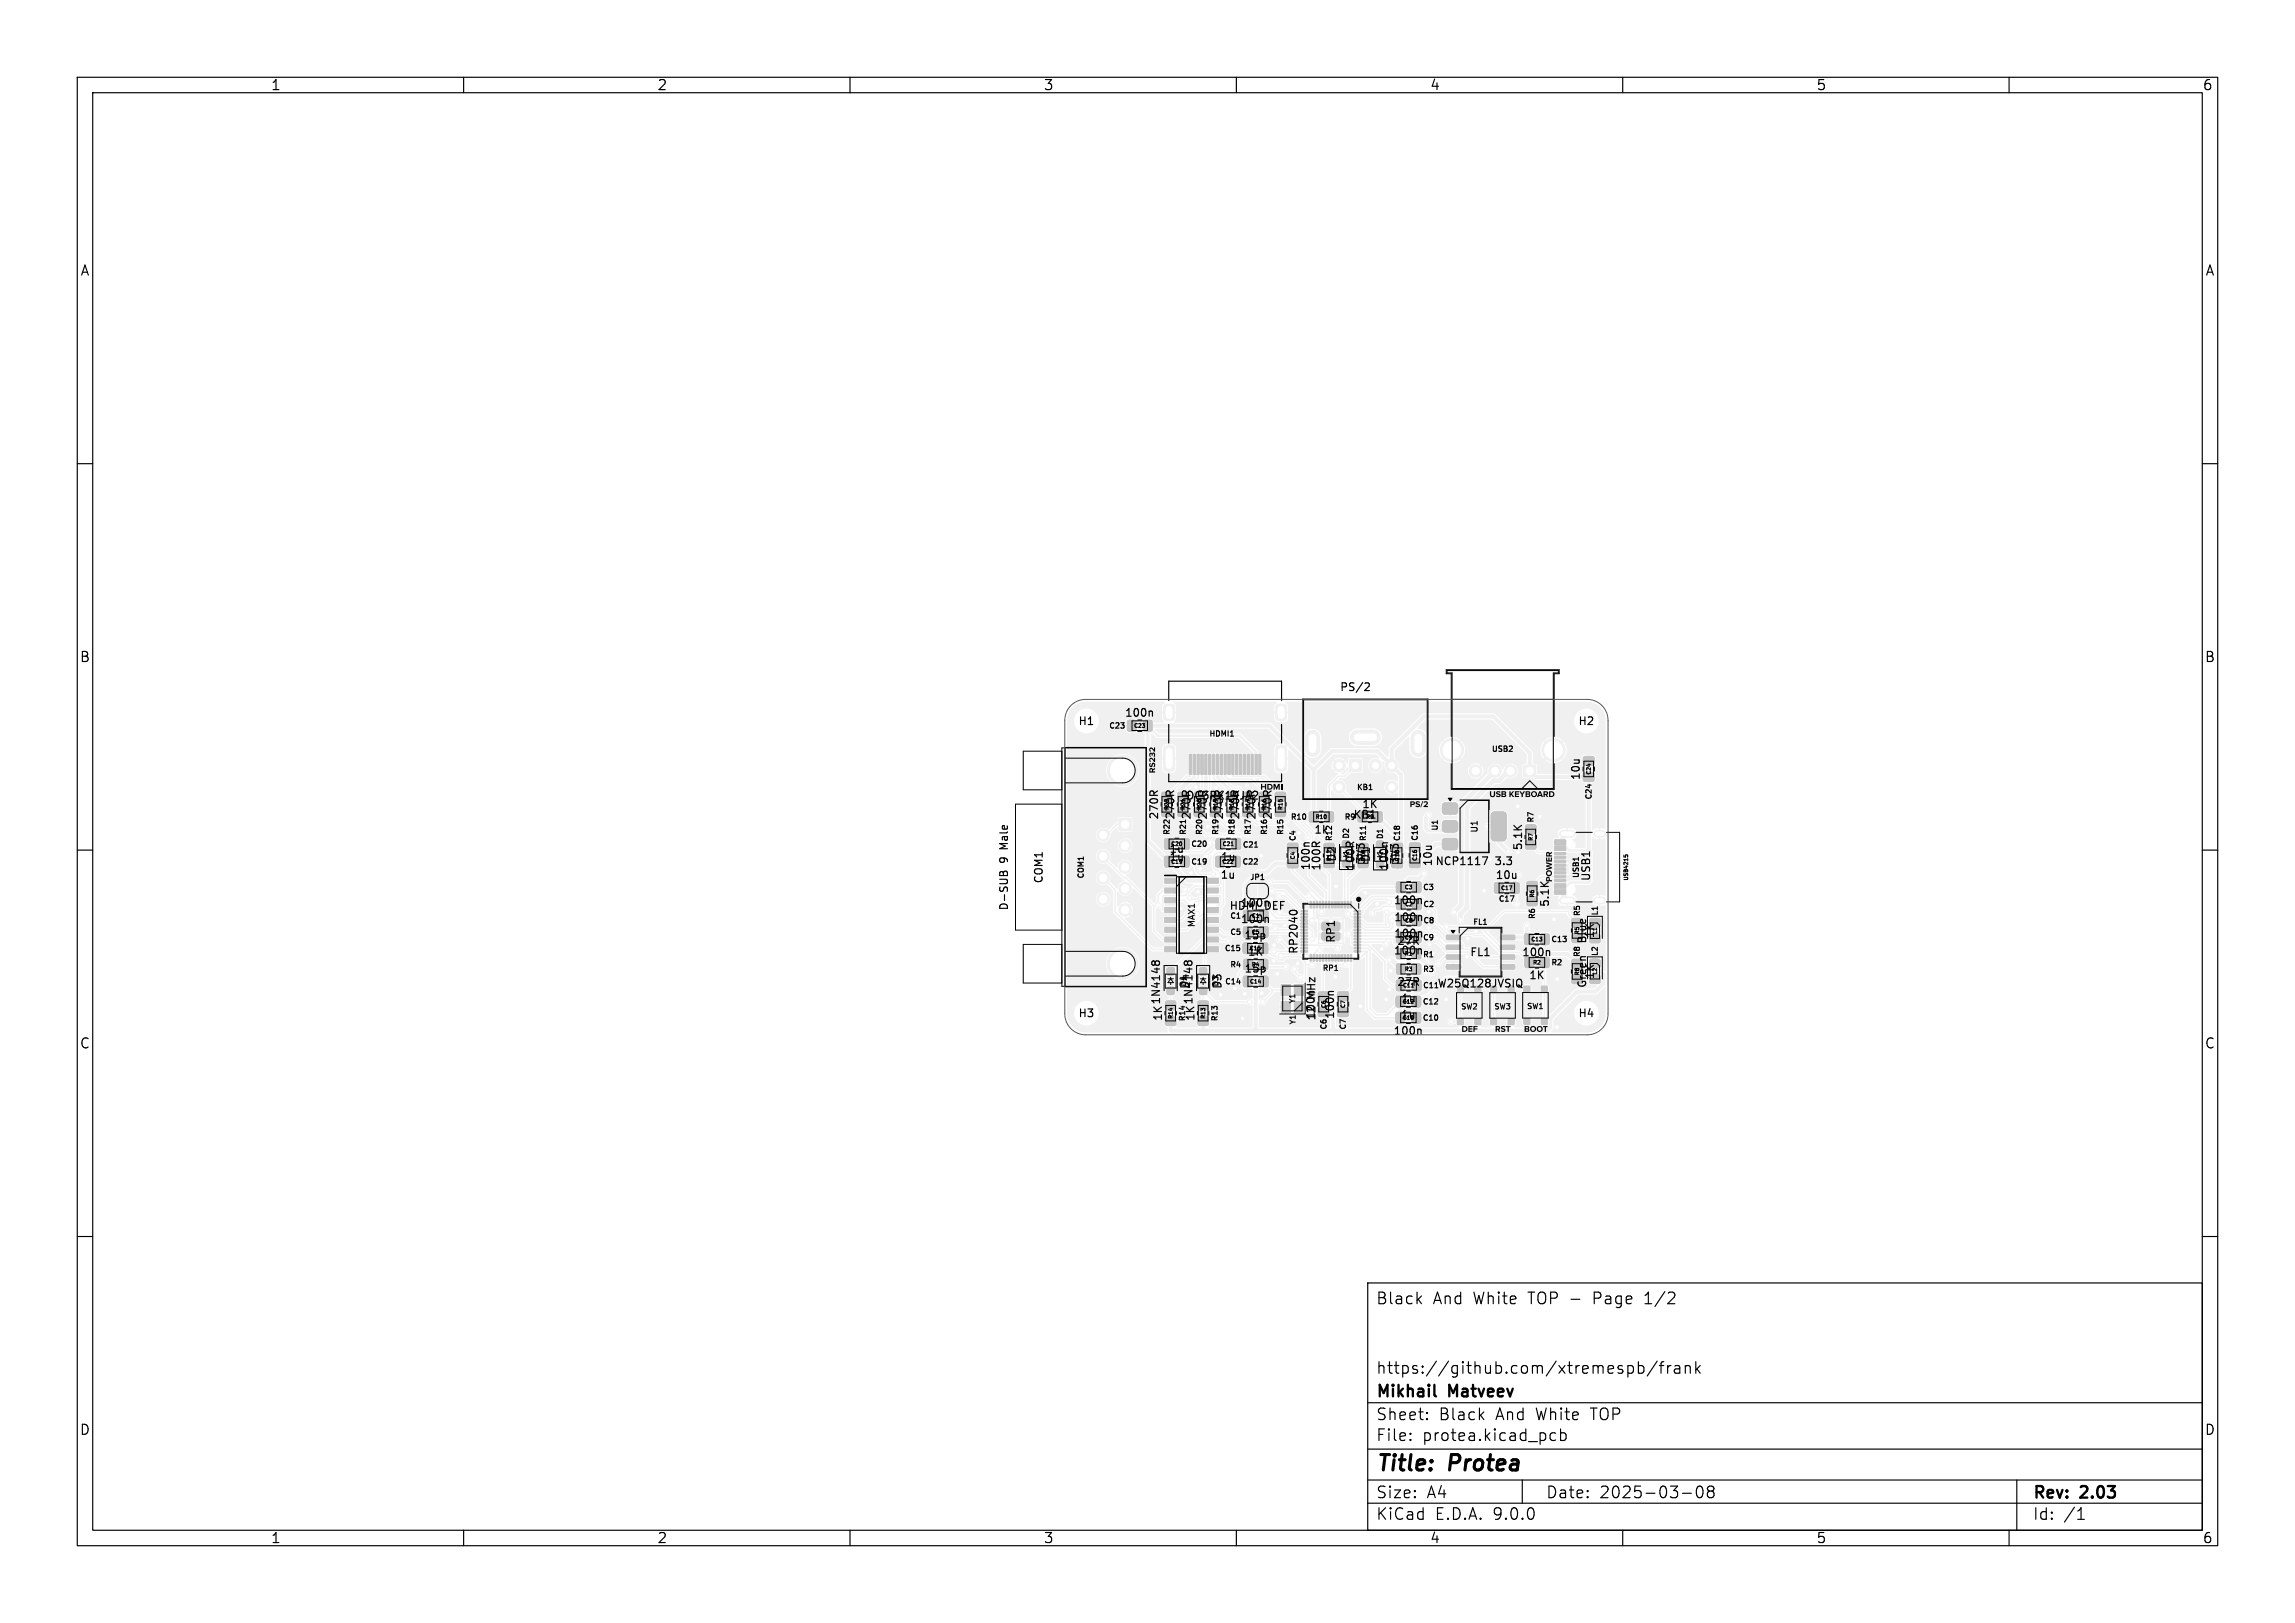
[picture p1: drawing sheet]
<svg xmlns="http://www.w3.org/2000/svg" width="297mm" height="210mm" viewBox="0 0 297 210" stroke-linecap="round" stroke-linejoin="round" font-family="sans-serif">
<defs><g id="words">
<g font-size="2.8">
<text x="178" y="190.9">Title:</text>
<text x="187.7" y="190.9">Protea</text>
</g>
<g font-size="2.1">
<text x="178" y="169">Black</text>
<text x="185.4" y="169">And</text>
<text x="190.7" y="169">White</text>
<text x="198" y="169">TOP -</text>
<text x="206.6" y="169">Page</text>
<text x="213.4" y="169">1/2</text>
<text x="178" y="178">https://github.com/xtremespb/frank</text>
<text x="178" y="184">Sheet:</text>
<text x="178" y="181.2">Mikhail</text>
<text x="186.2" y="184">Black</text>
<text x="187.6" y="181.2">Matveev</text>
<text x="193.7" y="184">And</text>
<text x="199" y="184">White</text>
<text x="206.2" y="184">TOP</text>
<text x="178" y="186.7">File:</text>
<text x="184.1" y="186.7">protea.kicad_pcb</text>
<text x="178" y="196.9">KiCad</text>
<text x="178" y="194.1">Size:</text>
<text x="184.7" y="194.1">A4</text>
<text x="185.7" y="196.9">E.D.A.</text>
<text x="193.3" y="196.9">9.0.0</text>
<text x="200" y="194.1">Date:</text>
<text x="207" y="194.1">2025-03-08</text>
<text x="263" y="194.3">Rev:</text>
<text x="263" y="196.9">Id:</text>
<text x="267.1" y="196.9">/1</text>
<text x="269.4" y="194.3">2.03</text>
</g>
<g font-size="1.8">
<text x="35" y="11.9">1</text>
<text x="85" y="11.9">2</text>
<text x="135" y="11.9">3</text>
<text x="185" y="11.9">4</text>
<text x="235" y="11.9">5</text>
<text x="285" y="11.9">6</text>
<text x="10.3" y="35.9">A</text>
<text x="285.4" y="35.9">A</text>
<text x="10.3" y="85.9">B</text>
<text x="285.3" y="85.9">B</text>
<text x="10.3" y="135.9">C</text>
<text x="285.3" y="135.9">C</text>
<text x="10.3" y="185.9">D</text>
<text x="285.3" y="185.9">D</text>
<text x="35" y="199.9">1</text>
<text x="85" y="199.9">2</text>
<text x="135" y="199.9">3</text>
<text x="185" y="199.9">4</text>
<text x="235" y="199.9">5</text>
<text x="285" y="199.9">6</text>
</g>
<g font-size="1.4">
<text x="173.3" y="89.6">PS/2</text>
<text x="139.5" y="94">H1</text>
<text x="145.5" y="92.9">100n</text>
<text x="204.2" y="94">H2</text>
<text x="204.6" y="101" transform="rotate(-90 204.6 101)">10u</text>
<text x="150.1" y="106.1" transform="rotate(-90 150.1 106.1)">270R</text>
<text x="152.2" y="106.1" transform="rotate(-90 152.2 106.1)">270R</text>
<text x="153.4" y="103.7">DC3RX19JA2</text>
<text x="154.3" y="106.1" transform="rotate(-90 154.3 106.1)">270R</text>
<text x="156.4" y="106.1" transform="rotate(-90 156.4 106.1)">270R</text>
<text x="158.5" y="106.1" transform="rotate(-90 158.5 106.1)">270R</text>
<text x="160.6" y="106.1" transform="rotate(-90 160.6 106.1)">270R</text>
<text x="162.7" y="106.1" transform="rotate(-90 162.7 106.1)">270R</text>
<text x="164.8" y="106.1" transform="rotate(-90 164.8 106.1)">270R</text>
<text x="175.1" y="106.1">KB1</text>
<text x="176.2" y="104.8">1K</text>
<text x="130.6" y="111.6" transform="rotate(-90 130.6 111.6)">9</text>
<text x="130.6" y="109.7" transform="rotate(-90 130.6 109.7)">Male</text>
<text x="151.2" y="111.6">1u</text>
<text x="151.2" y="110.5">1u</text>
<text x="157.9" y="113.9">1u</text>
<text x="157.9" y="111.6">1u</text>
<text x="169.7" y="112.7" transform="rotate(-90 169.7 112.7)">100n</text>
<text x="170" y="108.1">1k</text>
<text x="171.1" y="112.8" transform="rotate(-90 171.1 112.8)">100R</text>
<text x="173.1" y="111.6" transform="rotate(-90 173.1 111.6)">D2</text>
<text x="175.5" y="112.8" transform="rotate(-90 175.5 112.8)">100R</text>
<text x="176.8" y="111.9" transform="rotate(-90 176.8 111.9)">3V3</text>
<text x="177.5" y="111.7" transform="rotate(-90 177.5 111.7)">D1</text>
<text x="179.8" y="112.7" transform="rotate(-90 179.8 112.7)">100n</text>
<text x="181.2" y="112" transform="rotate(-90 181.2 112)">3V3</text>
<text x="185.5" y="112.2" transform="rotate(-90 185.5 112.2)">10u</text>
<text x="185.7" y="112.2">NCP1117</text>
<text x="193.5" y="113.9">10u</text>
<text x="193.5" y="112.2">3.3</text>
<text x="197.2" y="110.1" transform="rotate(-90 197.2 110.1)">5.1K</text>
<text x="130.6" y="117.9" transform="rotate(-90 130.6 117.9)">D-SUB</text>
<text x="135.1" y="114.4" transform="rotate(-90 135.1 114.4)">COM1</text>
<text x="159" y="117.9">HDMI_DEF</text>
<text x="160.5" y="119.6">100n</text>
<text x="160.5" y="117.5">100n</text>
<text x="180.3" y="117.2">100n</text>
<text x="180.3" y="119.4">100n</text>
<text x="200.7" y="117.4" transform="rotate(-90 200.7 117.4)">5.1K</text>
<text x="206" y="114.1" transform="rotate(-90 206 114.1)">USB1</text>
<text x="160.9" y="121.7">15p</text>
<text x="161.4" y="123.9">1K</text>
<text x="168.1" y="123.5" transform="rotate(-90 168.1 123.5)">RP2040</text>
<text x="173" y="122.1" transform="rotate(-90 173 122.1)">RP1</text>
<text x="180.3" y="123.7">100n</text>
<text x="180.3" y="121.5">100n</text>
<text x="180.7" y="122.5">27R</text>
<text x="190.2" y="123.9">FL1</text>
<text x="196.9" y="123.9">100n</text>
<text x="205.5" y="122.2" transform="rotate(-90 205.5 122.2)">Blue</text>
<text x="206.5" y="121.5" transform="rotate(-90 206.5 121.5)">1K</text>
<text x="139.5" y="131.8">H3</text>
<text x="154.1" y="128.1" transform="rotate(-90 154.1 128.1)">D4</text>
<text x="158.3" y="128.1" transform="rotate(-90 158.3 128.1)">D3</text>
<text x="161" y="126">15p</text>
<text x="170.3" y="131.9" transform="rotate(-90 170.3 131.9)">100nMHz</text>
<text x="172.8" y="131.9" transform="rotate(-90 172.8 131.9)">100n</text>
<text x="180.7" y="127.8">27R</text>
<text x="181.2" y="129.9">1u</text>
<text x="186" y="128">W25Q128JVSIQ</text>
<text x="197.8" y="126.9">1K</text>
<text x="204.2" y="131.8">H4</text>
<text x="205.5" y="127.9" transform="rotate(-90 205.5 127.9)">Green</text>
<text x="206.5" y="126.8" transform="rotate(-90 206.5 126.8)">1K</text>
<text x="150.6" y="132.2" transform="rotate(-90 150.6 132.2)">1K 1N4148</text>
<text x="154.8" y="132.2" transform="rotate(-90 154.8 132.2)">1K 1N4148</text>
<text x="170.4" y="132.2" transform="rotate(-90 170.4 132.2)">12</text>
<text x="180.3" y="134.1">100n</text>
<text x="181.2" y="132">1u</text>
</g>
<g font-size="1.1">
<text x="191.4" y="107.8" transform="rotate(-90 191.4 107.8)">U1</text>
<text x="154.8" y="120.1" transform="rotate(-90 154.8 120.1)">MAX1</text>
</g>
<g font-size="1">
<text x="143.4" y="94.5">C23</text>
<text x="156.4" y="95.5">HDMI1</text>
<text x="192.9" y="97.5">USB2</text>
<text x="166.9" y="106.3">R10</text>
<text x="173.9" y="106.3">R9</text>
<text x="175.5" y="102.4">KB1</text>
<text x="186.3" y="107.6" transform="rotate(-90 186.3 107.6)">U1</text>
<text x="198.7" y="106.5" transform="rotate(-90 198.7 106.5)">R7</text>
<text x="206.2" y="103.6" transform="rotate(-90 206.2 103.6)">C24</text>
<text x="140.4" y="113.8" transform="rotate(-90 140.4 113.8)">COM1</text>
<text x="151.6" y="108.2" transform="rotate(-90 151.6 108.2)">R22</text>
<text x="153.7" y="108.2" transform="rotate(-90 153.7 108.2)">R21</text>
<text x="154.1" y="109.8">C20</text>
<text x="154.1" y="112.1">C19</text>
<text x="155.8" y="108.2" transform="rotate(-90 155.8 108.2)">R20</text>
<text x="157.9" y="108.2" transform="rotate(-90 157.9 108.2)">R19</text>
<text x="160" y="108.2" transform="rotate(-90 160 108.2)">R18</text>
<text x="160.7" y="112.1">C22</text>
<text x="160.8" y="109.9">C21</text>
<text x="162.1" y="108.2" transform="rotate(-90 162.1 108.2)">R17</text>
<text x="164.2" y="108.2" transform="rotate(-90 164.2 108.2)">R16</text>
<text x="166.3" y="108.2" transform="rotate(-90 166.3 108.2)">R15</text>
<text x="167.9" y="108.9" transform="rotate(-90 167.9 108.9)">C4</text>
<text x="172.6" y="108.9" transform="rotate(-90 172.6 108.9)">R12</text>
<text x="174.8" y="108.6" transform="rotate(-90 174.8 108.6)">D2</text>
<text x="177" y="108.9" transform="rotate(-90 177 108.9)">R11</text>
<text x="179.2" y="108.7" transform="rotate(-90 179.2 108.7)">D1</text>
<text x="181.4" y="108.9" transform="rotate(-90 181.4 108.9)">C18</text>
<text x="183.7" y="108.9" transform="rotate(-90 183.7 108.9)">C16</text>
<text x="204.5" y="113.7" transform="rotate(-90 204.5 113.7)">USB1</text>
<text x="159.1" y="119.1">C1</text>
<text x="161.7" y="114.1">JP1</text>
<text x="184.1" y="115.4">C3</text>
<text x="184.1" y="119.7">C8</text>
<text x="184.1" y="117.6">C2</text>
<text x="190.5" y="119.9">FL1</text>
<text x="193.8" y="116.9">C17</text>
<text x="198.8" y="119.1" transform="rotate(-90 198.8 119.1)">R6</text>
<text x="204.7" y="118.6" transform="rotate(-90 204.7 118.6)">R5</text>
<text x="207" y="118.5" transform="rotate(-90 207 118.5)">L1</text>
<text x="158.3" y="123.3">C15</text>
<text x="159.1" y="121.2">C5</text>
<text x="159.1" y="125.4">R4</text>
<text x="171.1" y="125.8">RP1</text>
<text x="184.1" y="121.9">C9</text>
<text x="184.1" y="126">R3</text>
<text x="184.1" y="124.1">R1</text>
<text x="200.7" y="122.1">C13</text>
<text x="200.7" y="125.1">R2</text>
<text x="204.6" y="123.9" transform="rotate(-90 204.6 123.9)">R8</text>
<text x="207" y="123.8" transform="rotate(-90 207 123.8)">L2</text>
<text x="153.7" y="127.8" transform="rotate(-90 153.7 127.8)">D4</text>
<text x="157.9" y="127.8" transform="rotate(-90 157.9 127.8)">D3</text>
<text x="158.4" y="127.6">C14</text>
<text x="167.8" y="129.9" transform="rotate(-90 167.8 129.9)">Y1</text>
<text x="184.1" y="130.2">C12</text>
<text x="184.1" y="128.1">C11</text>
<text x="189" y="130.8">SW2</text>
<text x="193.3" y="130.8">SW3</text>
<text x="197.5" y="130.7">SW1</text>
<text x="153.6" y="132.3" transform="rotate(-90 153.6 132.3)">R14</text>
<text x="157.8" y="132.3" transform="rotate(-90 157.8 132.3)">R13</text>
<text x="167.8" y="132.7" transform="rotate(-90 167.8 132.7)">Y1</text>
<text x="171.9" y="133.4" transform="rotate(-90 171.9 133.4)">C6</text>
<text x="174.4" y="133.4" transform="rotate(-90 174.4 133.4)">C7</text>
<text x="184.1" y="132.3">C10</text>
</g>
<g font-size=".7">
<text x="146.7" y="94.3">C23</text>
<text x="206" y="100.3" transform="rotate(-90 206 100.3)">C24</text>
<text x="151.4" y="104.9" transform="rotate(-90 151.4 104.9)">R22</text>
<text x="153.5" y="104.9" transform="rotate(-90 153.5 104.9)">R21</text>
<text x="155.6" y="104.9" transform="rotate(-90 155.6 104.9)">R20</text>
<text x="157.7" y="104.9" transform="rotate(-90 157.7 104.9)">R19</text>
<text x="159.8" y="104.9" transform="rotate(-90 159.8 104.9)">R18</text>
<text x="161.9" y="104.9" transform="rotate(-90 161.9 104.9)">R17</text>
<text x="164" y="104.9" transform="rotate(-90 164 104.9)">R16</text>
<text x="166.1" y="104.9" transform="rotate(-90 166.1 104.9)">R15</text>
<text x="170.2" y="106.1">R10</text>
<text x="176.7" y="106.1">R9</text>
<text x="151.5" y="109.6">C20</text>
<text x="151.5" y="111.9">C19</text>
<text x="158.1" y="111.9">C22</text>
<text x="158.2" y="109.6">C21</text>
<text x="167.7" y="111.3" transform="rotate(-90 167.7 111.3)">C4</text>
<text x="172.4" y="111.5" transform="rotate(-90 172.4 111.5)">R12</text>
<text x="176.8" y="111.5" transform="rotate(-90 176.8 111.5)">R11</text>
<text x="181.2" y="111.5" transform="rotate(-90 181.2 111.5)">C18</text>
<text x="183.5" y="111.5" transform="rotate(-90 183.5 111.5)">C16</text>
<text x="198.5" y="108.9" transform="rotate(-90 198.5 108.9)">R7</text>
<text x="161.9" y="118.9">C1</text>
<text x="181.7" y="115.2">C3</text>
<text x="181.8" y="119.5">C8</text>
<text x="181.8" y="117.4">C2</text>
<text x="194.2" y="115.3">C17</text>
<text x="198.6" y="116.2" transform="rotate(-90 198.6 116.2)">R6</text>
<text x="210.9" y="114.1" transform="rotate(-90 210.9 114.1)">USB4215</text>
<text x="161.7" y="123.1">C15</text>
<text x="161.9" y="121">C5</text>
<text x="161.9" y="125.2">R4</text>
<text x="181.7" y="121.7">C9</text>
<text x="181.7" y="125.8">R3</text>
<text x="181.7" y="123.8">R1</text>
<text x="198.1" y="121.9">C13</text>
<text x="198.3" y="124.9">R2</text>
<text x="204.5" y="121" transform="rotate(-90 204.5 121)">R5</text>
<text x="206.8" y="120.9" transform="rotate(-90 206.8 120.9)">L1</text>
<text x="151.9" y="131.9" transform="rotate(-90 151.9 131.9)">R14</text>
<text x="156.1" y="131.9" transform="rotate(-90 156.1 131.9)">R13</text>
<text x="161.7" y="127.4">C14</text>
<text x="171.7" y="130.5" transform="rotate(-90 171.7 130.5)">C6</text>
<text x="174.2" y="130.5" transform="rotate(-90 174.2 130.5)">C7</text>
<text x="181.5" y="130">C12</text>
<text x="181.5" y="127.9">C11</text>
<text x="204.5" y="126.3" transform="rotate(-90 204.5 126.3)">R8</text>
<text x="206.8" y="126.2" transform="rotate(-90 206.8 126.2)">L2</text>
<text x="181.5" y="132.1">C10</text>
</g>
</g></defs>
<g fill="#f0f0f0" stroke="#f0f0f0" stroke-width=".13">
<path d="M155.1 129.6l.1-.1 1.1 .1 .1 .2-.1 .8-.2 .1-1-.1-.1-.1z"/>
<path d="M155.1 131.6l.1-.1 1.1 .1 .1 .2-.1 .8-.2 .1-1-.1-.1-.1z"/>
<path d="M155.3 125.3l.2-.1 .6 .1 .1 .2-.1 .6-.2 .1-.6-.1-.1-.1z"/>
<path d="M155.3 127.8l.2-.1 .6 .1 .1 .2-.1 .6-.2 .1-.6-.1-.1-.1z"/>
<path d="M205.8 118.9l.2-.1 1 .1 .1 .2-.1 .8-.2 .1-1-.1-.1-.2z"/>
<path d="M205.8 120.9h.2h1l.1 .2-.1 .9h-.2h-1l-.1-.2z"/>
<path d="M163 119.9h.2h.9v.2v1.2h-.2h-.9l-.1-.2z"/>
<path d="M160.9 119.9h.2h.9v.2v1.2h-.2h-.9v-.2z"/>
<path d="M173.8 111.3h.1h.7l.1 .2-.1 .7-.2 .1-.6-.1-.1-.2z"/>
<path d="M173.8 108.8h.1h.7l.1 .2-.1 .7-.2 .1-.6-.1-.1-.2z"/>
<path d="M187.2 121h1.8v.1v.4l-.1 .1h-1.7l-.1-.2z"/>
<path d="M187.2 122.3h1.8v.1v.4l-.1 .1h-1.7l-.1-.2z"/>
<path d="M187.2 123.6l1.8-.1v.2v.3l-.1 .1h-1.7l-.1-.1z"/>
<path d="M187.2 124.8h1.8v.2v.3l-.1 .1h-1.7l-.1-.1z"/>
<path d="M194.2 124.8h1.8v.2v.3l-.1 .1h-1.7l-.1-.1z"/>
<path d="M194.2 123.6l1.8-.1v.2v.3l-.1 .1h-1.7l-.1-.1z"/>
<path d="M194.2 122.3h1.8v.1v.4l-.1 .1h-1.7l-.1-.2z"/>
<path d="M194.2 121h1.8v.1v.4l-.1 .1h-1.7l-.1-.2z"/>
<path d="M150.4 102.6l.1-.1 1.1 .1 .1 .1-.1 .9-.2 .1-1-.1-.1-.2z"/>
<path d="M150.4 104.6l.1-.1 1.1 .1 .1 .1-.1 .9-.2 .1-1-.1-.1-.2z"/>
<path d="M203.5 120.9l.1-.1 1.1 .1 .1 .2-.1 .8-.1 .1-1.1-.1-.1-.1z"/>
<path d="M203.5 118.9l.1-.1 1.1 .1 .1 .2-.1 .8-.1 .1-1.1-.1-.1-.1z"/>
<path d="M180.7 120.6h.2h.9v.2v1.2h-.2h-.9v-.2z"/>
<path d="M182.8 120.6h.2h.9v.2v1.2h-.2h-.9v-.2z"/>
<path d="M180.8 124.8l.1-.1 .9 .1 .1 .2-.1 1-.1 .1-.9-.1-.1-.1z"/>
<path d="M182.8 124.8l.2-.1 .8 .1 .1 .2-.1 1-.2 .1-.8-.1-.1-.1z"/>
<path d="M163 122h.2h.8l.1 .2-.1 1.2h-.2h-.8l-.1-.2z"/>
<path d="M160.9 122h.2h.8l.1 .2-.1 1.2h-.1h-.9l-.1-.2z"/>
<path d="M180.7 131h.2h.8l.1 .2-.1 1.2h-.1h-.9l-.1-.2z"/>
<path d="M182.8 131h.2h.8l.1 .2-.1 1.2h-.2h-.8l-.1-.2z"/>
<path d="M150.7 108.5h.2h.9v.2v1.2h-.2h-.9v-.2z"/>
<path d="M152.8 108.5h.2h.9v.2v1.2h-.2h-.9v-.2z"/>
<path d="M153.9 97.6h.3v2.6h-.3z"/>
<path d="M154.4 97.6h.3v2.6h-.3z"/>
<path d="M154.9 97.6h.3v2.6h-.3z"/>
<path d="M155.4 97.6h.3v2.6h-.3z"/>
<path d="M155.9 97.6h.3v2.6h-.3z"/>
<path d="M156.4 97.6h.3v2.6h-.3z"/>
<path d="M156.9 97.6h.3v2.6h-.3z"/>
<path d="M157.4 97.6h.3v2.6h-.3z"/>
<path d="M157.9 97.6h.3v2.6h-.3z"/>
<path d="M158.4 97.6h.3v2.6h-.3z"/>
<path d="M158.9 97.6h.3v2.6h-.3z"/>
<path d="M159.4 97.6h.3v2.6h-.3z"/>
<path d="M159.9 97.6h.3v2.6h-.3z"/>
<path d="M160.4 97.6h.3v2.6h-.3z"/>
<path d="M160.9 97.6h.3v2.6h-.3z"/>
<path d="M161.4 97.6h.3v2.6h-.3z"/>
<path d="M161.9 97.6h.3v2.6h-.3z"/>
<path d="M162.4 97.6h.3v2.6h-.3z"/>
<path d="M162.9 97.6h.3v2.6h-.3z"/>
<path d="M165.2 96.6l1-.1 .3 .2v2.7l-.1 .2-.2 .2h-.8l-.3-.3v-2.7z"/>
<path d="M165.2 91.2l.9-.1 .3 .2 .1 1.6-.1 .3h-.9l-.3-.1-.1-1.6z"/>
<path d="M150.7 91.3l.2-.2h.8l.2 .2 .1 1.6-.1 .3h-1l-.2-.1z"/>
<path d="M150.7 96.6l.2-.1h.7l.3 .1 .1 .1v2.7l-.1 .2-.2 .2h-.8l-.3-.3z"/>
<path d="M180.7 114.1h.2h.9v.2v1.2h-.2h-.9v-.2z"/>
<path d="M182.8 114.1h.2h.9v.2v1.2h-.2h-.9v-.2z"/>
<path d="M197.6 116.1l.2-.1 1.1 .1 .1 .2-.1 .9h-.2h-1.1v-.2z"/>
<path d="M197.6 114.1l.2-.1 1.1 .1 .1 .2-.1 .9h-.2h-1.1v-.2z"/>
<path d="M171.4 109.2l.1-.1 1.1 .1 .1 .2-.1 .8-.1 .1-1.1-.1-.1-.1z"/>
<path d="M171.4 111.2l.1-.1 1.1 .1 .1 .2-.1 .8-.1 .1-1.1-.1-.1-.1z"/>
<path d="M160.9 104.6l.1-.1 1.1 .1 .1 .1-.1 .9-.1 .1-1.1-.1-.1-.2z"/>
<path d="M182.8 126.8h.2h.9v.2v1.2h-.2h-.9v-.2z"/>
<path d="M203.5 126.2l.1-.1 1.1 .1 .1 .2-.1 .8-.1 .1-1.1-.1-.1-.1z"/>
<path d="M203.5 124.2l.1-.1 1.1 .1 .1 .2-.1 .8-.1 .1-1.1-.1-.1-.1z"/>
<path d="M170.6 128.4l.2-.1 1.2 .1v.2v.8l-.2 .1-1.2-.1v-.2z"/>
<path d="M170.6 130.5l.2-.1 1.2 .1v.1v.9l-.2 .1-1.2-.1v-.2z"/>
<path d="M163 124.2l.2-.1 .8 .1 .1 .2-.1 1-.2 .1-.8-.1-.1-.1z"/>
<path d="M161 124.2l.1-.1 .9 .1 .1 .2-.1 1-.2 .1-.8-.1-.1-.1z"/>
<path d="M169.5 105.1l.1-.1 .9 .1 .1 .2-.1 1-.2 .1-.8-.1-.1-.1z"/>
<path d="M171.5 105.1l.2-.1 .8 .1 .1 .2-.1 1-.2 .1-.8-.1-.1-.1z"/>
<path d="M180.7 128.9h.2h.8l.1 .2-.1 1.2h-.1h-.9l-.1-.2z"/>
<path d="M182.8 128.9h.2h.8l.1 .2-.1 1.2h-.2h-.8l-.1-.2z"/>
<path d="M157.4 110.8h.1h.9l.1 .2-.1 1.2h-.2h-.8l-.1-.2z"/>
<path d="M159.4 110.8h.2h.9v.2v1.2h-.2h-.9v-.2z"/>
<path d="M182.4 111.2l.2-.1 1.2 .1v.2v.8l-.2 .1-1.2-.1v-.2z"/>
<path d="M182.4 109.1l.2-.1 1.2 .1v.2v.8l-.2 .1-1.2-.1v-.1z"/>
<path d="M195.2 131.8h.7v.8h-.7z"/>
<path d="M192.9 131.8h.8v.8h-.8z"/>
<path d="M154.6 104.6l.1-.1 1.1 .1 .1 .1-.1 .9-.2 .1-1-.1-.1-.2z"/>
<path d="M158.8 104.6l.1-.1 1.1 .1 .1 .1-.1 .9-.2 .1-1-.1-.1-.2z"/>
<path d="M150.7 113.6h1.6v.7h-1.6z"/>
<path d="M150.7 114.9h1.6v.7h-1.6z"/>
<path d="M150.7 116.2h1.6v.6h-1.6z"/>
<path d="M150.7 117.4h1.6v.7h-1.6z"/>
<path d="M150.7 118.7h1.6v.7h-1.6z"/>
<path d="M150.7 120h1.6v.6h-1.6z"/>
<path d="M150.7 121.3h1.6v.6h-1.6z"/>
<path d="M150.7 122.5h1.6v.7h-1.6z"/>
<path d="M156.1 122.5h1.6v.7h-1.6z"/>
<path d="M156.1 121.3h1.6v.6h-1.6z"/>
<path d="M156.1 120h1.6v.6h-1.6z"/>
<path d="M156.1 118.7h1.6v.7h-1.6z"/>
<path d="M156.1 117.4h1.6v.7h-1.6z"/>
<path d="M156.1 116.2h1.6v.6h-1.6z"/>
<path d="M156.1 114.9h1.6v.7h-1.6z"/>
<path d="M156.1 113.6h1.6v.7h-1.6z"/>
<path d="M197.3 120.9l.2-.1 .9 .1v.2v1.1l-.2 .1-.9-.1v-.2z"/>
<path d="M199.4 120.9l.2-.1 .9 .1v.2v1.1l-.2 .1-.9-.1-.1-.2z"/>
<path d="M144.8 105.9h1.6v1.6h-1.6z"/>
<path d="M197.4 123.9l.2-.1 .8 .1 .1 .2-.1 1.1h-.2h-.8l-.1-.2z"/>
<path d="M199.4 123.9l.1-.1 .9 .1 .1 .2-.1 1.1h-.1h-.9l-.1-.2z"/>
<path d="M152.8 110.8h.2h.9v.2v1.2h-.2h-.9v-.2z"/>
<path d="M150.7 110.8h.2h.9v.2v1.2h-.2h-.9v-.2z"/>
<path d="M177.8 105.1l.1-.1 .9 .1 .1 .2-.1 1-.1 .1-.9-.1-.1-.1z"/>
<path d="M182.9 118.4h.1h.9l.1 .2-.1 1.2h-.2h-.8l-.1-.2z"/>
<path d="M204.9 97.9h.2h1.2v.2v.9l-.2 .1-1.2-.1v-.2z"/>
<path d="M204.9 100h.2h1.2v.2v.9h-.2h-1.2v-.2z"/>
<path d="M163 126.3h.2h.9v.2v1.2h-.2h-.9l-.1-.2z"/>
<path d="M160.9 126.3h.2h.9v.2v1.2h-.2h-.9v-.2z"/>
<path d="M148 93.2h.2h.9v.2v1.2h-.2h-.9l-.1-.2z"/>
<path d="M145.9 93.2h.2h.9v.2v1.2h-.2h-.9v-.2z"/>
<path d="M174.7 116.6l.2 .1v.8h-.2z"/>
<path d="M174.3 116.6l.2 .1v.8h-.2z"/>
<path d="M173.9 116.6l.2 .1v.8h-.2z"/>
<path d="M173.5 116.6l.2 .1v.8h-.2z"/>
<path d="M173.1 116.6l.2 .1v.8h-.2z"/>
<path d="M172.7 116.6l.2 .1v.8h-.2z"/>
<path d="M172.3 116.6l.2 .1v.8h-.2z"/>
<path d="M171.9 116.6l.2 .1v.8h-.2z"/>
<path d="M171.5 116.6l.2 .1v.8h-.2z"/>
<path d="M171.1 116.6l.2 .1v.8h-.2z"/>
<path d="M170.7 116.6l.2 .1v.8h-.2z"/>
<path d="M170.3 116.6l.2 .1v.8h-.2z"/>
<path d="M169.9 116.6l.2 .1v.8h-.2z"/>
<path d="M169.5 116.6l.2 .1v.8h-.2z"/>
<path d="M168.4 117.8h.8v.2h-.8z"/>
<path d="M168.4 118.2h.8v.2h-.8z"/>
<path d="M168.4 118.6h.8v.2h-.8z"/>
<path d="M168.4 119h.8v.2h-.8z"/>
<path d="M168.4 119.4h.8v.2h-.8z"/>
<path d="M168.4 119.8h.8v.2h-.8z"/>
<path d="M168.4 120.2h.8v.2h-.8z"/>
<path d="M168.4 120.6h.8v.2h-.8z"/>
<path d="M168.4 121h.8v.2h-.8z"/>
<path d="M168.4 121.4h.8v.2h-.8z"/>
<path d="M168.4 121.8h.8v.2h-.8z"/>
<path d="M168.4 122.2h.8v.2h-.8z"/>
<path d="M168.4 122.6h.8v.2h-.8z"/>
<path d="M168.4 123h.8v.2h-.8z"/>
<path d="M169.5 123.5l.2 .1v.8l-.2-.1z"/>
<path d="M169.9 123.5l.2 .1v.8l-.2-.1z"/>
<path d="M170.3 123.5l.2 .1v.8l-.2-.1z"/>
<path d="M170.7 123.5l.2 .1v.8l-.2-.1z"/>
<path d="M171.1 123.5l.2 .1v.8l-.2-.1z"/>
<path d="M171.5 123.5l.2 .1v.8l-.2-.1z"/>
<path d="M171.9 123.5l.2 .1v.8l-.2-.1z"/>
<path d="M172.3 123.5l.2 .1v.8l-.2-.1z"/>
<path d="M172.7 123.5l.2 .1v.8l-.2-.1z"/>
<path d="M173.1 123.5l.2 .1v.8l-.2-.1z"/>
<path d="M173.5 123.5l.2 .1v.8l-.2-.1z"/>
<path d="M173.9 123.5l.2 .1v.8l-.2-.1z"/>
<path d="M174.3 123.5l.2 .1v.8l-.2-.1z"/>
<path d="M174.7 123.5l.2 .1v.8l-.2-.1z"/>
<path d="M175.2 123h.8l.1 .2h-.8z"/>
<path d="M175.2 122.6h.8l.1 .2h-.8z"/>
<path d="M175.2 122.2h.8l.1 .2h-.8z"/>
<path d="M175.2 121.8h.8l.1 .2h-.8z"/>
<path d="M175.2 121.4h.8l.1 .2h-.8z"/>
<path d="M175.2 121h.8l.1 .2h-.8z"/>
<path d="M175.2 120.6h.8l.1 .2h-.8z"/>
<path d="M175.2 120.2h.8l.1 .2h-.8z"/>
<path d="M175.2 119.8h.8l.1 .2h-.8z"/>
<path d="M175.2 119.4h.8l.1 .2h-.8z"/>
<path d="M175.2 119h.8l.1 .2h-.8z"/>
<path d="M175.2 118.6h.8l.1 .2h-.8z"/>
<path d="M175.2 118.2h.8l.1 .2h-.8z"/>
<path d="M175.2 117.8h.8l.1 .2h-.8z"/>
<path d="M170.7 118.9h3.1v3.2h-3.1z"/>
<path d="M195.5 114.2h.2h.9v.2v1.2h-.2h-.9l-.1-.2z"/>
<path d="M193.4 114.2h.2h.9v.2v1.2h-.2h-.9v-.2z"/>
<path d="M150.9 129.6l.1-.1 1.1 .1 .1 .2-.1 .8-.1 .1-1.1-.1-.1-.1z"/>
<path d="M150.9 131.6l.1-.1 1.1 .1 .1 .2-.1 .8-.1 .1-1.1-.1-.1-.1z"/>
<path d="M163 102.6l.2-.1 1 .1 .1 .1-.1 .9-.2 .1-1-.1-.1-.2z"/>
<path d="M163 104.6l.2-.1 1 .1 .1 .1-.1 .9-.2 .1-1-.1-.1-.2z"/>
<path d="M190.9 131.8h.7v.8h-.7z"/>
<path d="M188.6 131.8h.8v.8h-.8z"/>
<path d="M157.4 108.5h.2h.8l.1 .2-.1 1.2h-.1h-.9l-.1-.2z"/>
<path d="M159.5 108.5h.2h.8l.1 .2-.1 1.2h-.2h-.8l-.1-.2z"/>
<path d="M156.7 104.6l.1-.1 1.1 .1 .1 .1-.1 .9-.1 .1-1.1-.1-.1-.2z"/>
<path d="M205.8 124.1h.2h1l.1 .2-.1 .9h-.2h-1l-.1-.2z"/>
<path d="M205.8 126.2l.2-.1 1 .1 .1 .2-.1 .8-.2 .1-1-.1-.1-.2z"/>
<path d="M178.2 111.4l.2-.1 .6 .1 .1 .2-.1 .6-.2 .1-.6-.1-.1-.1z"/>
<path d="M178.2 108.9l.2-.1 .6 .1 .1 .2-.1 .6-.2 .1-.6-.1-.1-.1z"/>
<path d="M152.5 102.6l.1-.1 1.1 .1 .1 .1-.1 .9-.1 .1-1.1-.1-.1-.2z"/>
<path d="M152.5 104.6l.1-.1 1.1 .1 .1 .1-.1 .9-.1 .1-1.1-.1-.1-.2z"/>
<path d="M174.6 98.3h1.6v1.6h-1.6z"/>
<path d="M197.2 131.8h.8v.8h-.8z"/>
<path d="M197.2 127.6h.8v.7h-.8z"/>
<path d="M199.5 131.8h.7v.8h-.7z"/>
<path d="M199.5 127.6h.7v.7h-.7z"/>
<path d="M163 117.8h.2h.9v.2v1.2h-.2h-.9l-.1-.2z"/>
<path d="M160.9 117.8h.2h.9v.2v1.2h-.2h-.9v-.2z"/>
<path d="M151.1 125.3l.1-.1 .7 .1 .1 .2-.1 .6-.2 .1-.6-.1-.1-.1z"/>
<path d="M151.1 127.8l.1-.1 .7 .1 .1 .2-.1 .6-.2 .1-.6-.1-.1-.1z"/>
<path d="M197.2 99h1.6v1.5h-1.6z"/>
<path d="M173.1 128.4l.2-.1 1.2 .1v.2v.8l-.2 .1-1.2-.1v-.2z"/>
<path d="M173.1 130.5l.2-.1 1.2 .1v.1v.9l-.2 .1-1.2-.1v-.2z"/>
<path d="M161.8 114.7l.2-.1h.6v1.5l-.7-.1-.3-.3v-.7z"/>
<path d="M162.9 114.6h.7l.3 .3v.7l-.1 .3-.2 .1-.7 .1z"/>
<path d="M167.5 129.6h1.2v1.4h-1.2z"/>
<path d="M167.5 127.4h1.2v1.4h-1.2z"/>
<path d="M165.8 127.4h1.2v1.4h-1.2z"/>
<path d="M165.8 129.6h1.2v1.4h-1.2z"/>
<path d="M201.2 115.1h1.4v.6h-1.4z"/>
<path d="M201.2 114.4h1.4v.6h-1.4z"/>
<path d="M201.2 113.8h1.4v.3h-1.4z"/>
<path d="M201.2 113.3h1.4v.3h-1.4z"/>
<path d="M201.2 112.8h1.4v.3h-1.4z"/>
<path d="M201.2 112.3h1.4v.3h-1.4z"/>
<path d="M201.2 111.8h1.4v.3h-1.4z"/>
<path d="M201.2 111.3h1.4v.3h-1.4z"/>
<path d="M201.2 110.8h1.4v.3h-1.4z"/>
<path d="M201.2 110.3h1.4v.3h-1.4z"/>
<path d="M201.2 109.5h1.4v.6h-1.4z"/>
<path d="M201.2 108.7h1.4v.6h-1.4z"/>
<path d="M186.7 104l.3-.1h1.5l.2 .4-.1 .9-.3 .2-1.5-.1-.2-.3z"/>
<path d="M186.7 106.3l.3-.1h1.5l.2 .4-.1 .9-.3 .2-1.5-.1-.2-.3z"/>
<path d="M193.1 105.2l.2-.2h1.1l.3 .1 .2 .2v3v.3l-.2 .2h-1.4l-.3-.2v-3.1z"/>
<path d="M186.7 108.6l.3-.1h1.5l.2 .4-.1 .9-.3 .2-1.5-.1-.2-.3z"/>
<path d="M165.1 102.6l.1-.1 1.1 .1 .1 .1-.1 .9-.2 .1-1-.1-.1-.2z"/>
<path d="M165.1 104.6l.1-.1 1.1 .1 .1 .1-.1 .9-.2 .1-1-.1-.1-.2z"/>
<path d="M197.5 106.8l.1-.1 1.1 .1 .1 .2-.1 .8-.2 .1-1-.1-.1-.1z"/>
<path d="M197.5 108.8l.1-.1 1.1 .1 .1 .2-.1 .8-.2 .1-1-.1-.1-.1z"/>
<path d="M180.8 116.3h.2h.8l.1 .2-.1 1.2h-.2h-.8l-.1-.2z"/>
<path d="M182.9 116.3h.1h.9l.1 .2-.1 1.2h-.2h-.8l-.1-.2z"/>
<path d="M166.6 111.2h.2h1.2v.2v.9h-.2h-1.2v-.2z"/>
<path d="M166.6 109.1h.2h1.2v.2v.9l-.2 .1-1.2-.1v-.2z"/>
<path d="M182.8 122.8l.2-.1 .8 .1 .1 .2-.1 1-.2 .1-.8-.1-.1-.1z"/>
<circle cx="145.3" cy="99.7" r="2"/>
<circle cx="145.3" cy="124.7" r="2"/>
<circle cx="145.6" cy="109.4" r=".8"/>
<circle cx="145.6" cy="112.2" r=".8"/>
<circle cx="145.6" cy="115" r=".8"/>
<circle cx="145.6" cy="117.7" r=".8"/>
<circle cx="142.8" cy="108" r=".8"/>
<circle cx="142.8" cy="110.8" r=".8"/>
<circle cx="142.8" cy="113.6" r=".8"/>
<circle cx="142.8" cy="116.4" r=".8"/>
<circle cx="173.5" cy="119.2" r=".3"/>
<circle cx="172.2" cy="119.2" r=".3"/>
<circle cx="170.9" cy="119.2" r=".3"/>
<circle cx="173.5" cy="120.5" r=".3"/>
<circle cx="170.9" cy="120.5" r=".3"/>
<circle cx="173.5" cy="121.8" r=".3"/>
<circle cx="170.9" cy="121.8" r=".3"/>
<circle cx="178" cy="99" r=".8"/>
<circle cx="173.3" cy="99" r=".8"/>
<circle cx="180.1" cy="99" r=".8"/>
<circle cx="173.3" cy="101.8" r=".8"/>
<circle cx="180.1" cy="101.8" r=".8"/>
<circle cx="195.5" cy="99.8" r=".8"/>
<circle cx="193.5" cy="99.8" r=".8"/>
<circle cx="191" cy="99.8" r=".8"/>
<circle cx="201" cy="97" r="1.5"/>
<circle cx="187.9" cy="97" r="1.5"/>
<circle cx="179.8" cy="124.2" r=".3"/>
<circle cx="185.4" cy="125.8" r=".3"/>
<circle cx="189" cy="119" r=".3"/>
<circle cx="188.2" cy="118" r=".3"/>
<circle cx="196.5" cy="113.2" r=".3"/>
<circle cx="195.2" cy="110.2" r=".3"/>
<circle cx="164.9" cy="122.3" r=".3"/>
<circle cx="185.4" cy="123.4" r=".3"/>
<circle cx="159.8" cy="127.9" r=".3"/>
<circle cx="192.8" cy="111.1" r=".3"/>
<circle cx="199.3" cy="105.7" r=".3"/>
<circle cx="154.1" cy="112.9" r=".3"/>
<circle cx="155" cy="115.4" r=".3"/>
<circle cx="165.3" cy="126" r=".3"/>
<circle cx="155.3" cy="112.4" r=".3"/>
<circle cx="176.1" cy="130.2" r=".3"/>
<circle cx="201.6" cy="126.7" r=".3"/>
<circle cx="196.4" cy="110.3" r=".3"/>
<circle cx="164.5" cy="116.3" r=".3"/>
<circle cx="164.8" cy="124.3" r=".3"/>
<circle cx="184.9" cy="120" r=".3"/>
<circle cx="167.9" cy="124.7" r=".3"/>
<circle cx="184.9" cy="118" r=".3"/>
<circle cx="180" cy="125.6" r=".3"/>
<circle cx="192.1" cy="115.3" r=".3"/>
<circle cx="191" cy="120.5" r=".3"/>
<circle cx="163.2" cy="101" r=".3"/>
<circle cx="192.5" cy="122.8" r=".3"/>
<circle cx="187.2" cy="129.3" r=".3"/>
<circle cx="163.3" cy="128.5" r=".3"/>
<circle cx="179.8" cy="128" r=".3"/>
<circle cx="157.4" cy="101.9" r=".3"/>
<circle cx="178.8" cy="122.8" r=".3"/>
<circle cx="168.1" cy="107.8" r=".3"/>
<circle cx="182.3" cy="115.4" r=".3"/>
<circle cx="157.9" cy="128.7" r=".3"/>
<circle cx="172.8" cy="126.4" r=".3"/>
<circle cx="179.4" cy="129.3" r=".3"/>
<circle cx="152.8" cy="117.6" r=".3"/>
<circle cx="164.4" cy="119.7" r=".3"/>
<circle cx="160.8" cy="131.8" r=".3"/>
<circle cx="166.3" cy="119.7" r=".3"/>
<circle cx="154.8" cy="101.8" r=".3"/>
<circle cx="176.7" cy="115.5" r=".3"/>
<circle cx="163.2" cy="110.7" r=".3"/>
<circle cx="161.4" cy="101.6" r=".3"/>
<circle cx="156.3" cy="107" r=".3"/>
<circle cx="189.8" cy="123.8" r=".3"/>
<circle cx="201.1" cy="118.9" r=".3"/>
<circle cx="185" cy="122.2" r=".3"/>
<circle cx="190" cy="121.5" r=".3"/>
<circle cx="161.1" cy="128.6" r=".3"/>
<circle cx="172.9" cy="114.7" r=".3"/>
<circle cx="178.2" cy="117" r=".3"/>
<circle cx="196.4" cy="104.3" r=".3"/>
<circle cx="201.5" cy="132.9" r=".3"/>
<circle cx="163.4" cy="129.6" r=".3"/>
<circle cx="160.4" cy="126.6" r=".3"/>
<circle cx="156.1" cy="110.8" r=".3"/>
<circle cx="153.8" cy="118.2" r=".3"/>
<circle cx="174.5" cy="120.8" r=".3"/>
<circle cx="177.6" cy="118.1" r=".3"/>
<circle cx="197.6" cy="119.7" r=".3"/>
<circle cx="196.3" cy="117" r=".3"/>
<circle cx="192.5" cy="106.9" r=".3"/>
<circle cx="184.9" cy="105.5" r=".3"/>
<circle cx="184.2" cy="113.1" r=".3"/>
<circle cx="169.8" cy="121.5" r=".3"/>
<circle cx="169.8" cy="124.8" r=".3"/>
<circle cx="153.4" cy="115.1" r=".3"/>
<circle cx="154.9" cy="118.2" r=".3"/>
<circle cx="156.6" cy="109.1" r=".3"/>
<circle cx="149.9" cy="117.1" r=".3"/>
<circle cx="157" cy="113.1" r=".3"/>
<circle cx="180.2" cy="119.1" r=".3"/>
<circle cx="187.2" cy="119.9" r=".3"/>
<circle cx="174.5" cy="118.2" r=".3"/>
<circle cx="186.2" cy="124.6" r=".3"/>
<circle cx="179.8" cy="116.7" r=".3"/>
<circle cx="185.9" cy="121.4" r=".3"/>
<circle cx="179.5" cy="118" r=".3"/>
<circle cx="153.9" cy="116.2" r=".3"/>
<circle cx="154.8" cy="116.9" r=".3"/>
<circle cx="165.8" cy="123.6" r=".3"/>
<circle cx="161.7" cy="129.6" r=".3"/>
<circle cx="164.9" cy="123.1" r=".3"/>
<circle cx="179.4" cy="122.1" r=".3"/>
<circle cx="174.1" cy="124.8" r=".3"/>
<circle cx="192.5" cy="120.1" r=".3"/>
<circle cx="165" cy="120.2" r=".3"/>
<circle cx="166.4" cy="125.1" r=".3"/>
<circle cx="165.6" cy="121.6" r=".3"/>
<circle cx="158.9" cy="121.7" r=".3"/>
<circle cx="170.8" cy="122.9" r=".3"/>
<circle cx="184.6" cy="129.1" r=".3"/>
<circle cx="173.1" cy="122.6" r=".3"/>
<circle cx="171" cy="118" r=".3"/>
<circle cx="169.3" cy="108.3" r=".3"/>
<circle cx="169.2" cy="109.3" r=".3"/>
<circle cx="169.4" cy="115.9" r=".3"/>
<circle cx="169.8" cy="119.1" r=".3"/>
<circle cx="164.4" cy="114.2" r=".3"/>
<circle cx="164.6" cy="115.3" r=".3"/>
<circle cx="165.6" cy="115.9" r=".3"/>
<circle cx="187.8" cy="132.2" r=".3"/>
<circle cx="168.3" cy="126.5" r=".3"/>
<circle cx="167.5" cy="125.4" r=".3"/>
</g>
<path d="M169.8 95.5v1.5M175.7 95.4h2M183.6 95.5v1.5" fill="none" stroke="#f0f0f0" stroke-width="2"/>
<path d="M202.3 116.5h1.1M202.3 107.9h1.1M206.7 116.5h.6M206.7 107.9h.6" fill="none" stroke="#f0f0f0" stroke-width="1"/>
<g fill="none" stroke="#f0f0f0" stroke-width=".2">
<path d="M154 98.9v1.6h-.4l-2.6 2.6M155.1 98.9v1.8l-2 1.9M155.5 98.9v3.8M156.6 98.9v3.4M157 98.9v1.8l2.4 2.4M158 98.9v1.6l1.6 1.5h.8l1.1 1.1M158.6 98.9v1.6l.3 .3h3.1l1.6 1.6M159.5 98.9v1.6h4.1l2.1 2v.6M175.4 99.1l-1.4 1.4h-.8l-1.2 1.2v8M142.8 113.6l1.5 1.5v2.9l4.9 4.8h2.3M142.8 110.9l2.7 2.7h.2l3.6 3.6v3.2l1.2 1.2h1M145.6 106.7h-1.1l-1.3 1.3"/>
<path d="M151.3 111.5l.6 .6M151.5 114h1v.2l.9 .9M151.5 116.5h1.7l1.7 1.7M151.5 115.2h-1l-.6 .6v1.3M152 104h12.7M153.1 105.1l2.9 2.9h5.5M153.3 111.5h.8M153.4 109.3h1.2M153.8 118.2l-.9 .8h-1.4M153.9 116.2l.2 .2h.8l.2-.3h.6l.2-.2h2v1l-.8 .9M154.7 112.2v.4l.6 .5h1.7M156 105.9h1.7l1 1.1h.9"/>
<path d="M156.6 109.1l-1.1 1.1h-3.2M156.9 119h-1v2.3l-4.4 4.4M156.9 116.5h-1.6l-.5 .4M157.7 109.2l-1.6 1.6M157.9 118.3h-2.3l-2 2h-2.1M157.9 118.3h.1M158 114.3l-.3 .3h-3.1l-1.2 1.3h-2.7l-.2 .2v1.7h1M158.3 111.9v5.1l-.4 .4v.9M158.7 106.4h.7M160 109.2l-1.2 1.2h-1.3l-.5 .4v1.4l1 .8M160.8 105.9h1.1l.7 .7h3.2l2.7 2.7M162.1 115.3v.7l.3 .3"/>
<path d="M163.5 118.5l.7 .6h2.6M163.6 116.3l.8 .8M164.4 118l.8 .8h2M164.4 114.2h2.3l2.9 2.9M164.6 115.3h1.6l2.6 2.6M165.6 115.9h.7l1.8 1.8v.4M165.7 105.1h1.7l3.6 3.6v3.6l1 .9v3.9M165.9 118.4h1.7M166.9 105.4l-.5 .5h-2M167 105.8l-.5 .5h-3.8M167.1 105.8l2.2 2.1v.4M167.3 105.4l2.5 2.6v1.4"/>
<path d="M167.3 111.7v1l3.9 3.9v.5M167.5 119.1h1.3M167.8 118.7h1M168.3 118.3h.5M168.8 119.9h.5l.5 .6v1M169.4 109.9v3.4l2.2 2.2v1.6M169.4 115.9h.4l.6 .7v.5M170 117.1v1.8l-.2 .2M170.8 117.1v.7l.2 .2M172 111.8h2.2M173.3 101.9l3 3M174 111.9v5.2"/>
<path d="M174.5 118.2l.5 .5h.7M175.7 119.1h.6l.6 .5h2.6M175.7 117.9l1.9-1.9h6.3l1.9 1.9v1.4l1.9 2M176.3 105.7v3.9M178.6 111.8h-2.1l-2.1 2.1v3.2M179.5 118v.3l-.2 .2v1l.2 .1M179.5 119.6h.1M179.8 116.7l-.4-.3h-1.7l-1.4 1.3v.4l-.2 .2h-.4M180.1 118.1l-.4 .5v.7l.2 .2v.4l-.2 .1h-3l-.5-.5h-.5M180.2 119.1v.9l-.3 .3h-3.3l-.5-.4h-.4M181 117.3h-2l-.4 .4h-.6l-.4 .4M181.3 114.8h-5.1l-1.4 1.4v.9"/>
<path d="M181.3 119.9l-.9 .8h-4.7M182.5 119.7l.6 .6h.8l.3 .3h1.8l1.1 1.3h1.8l.4 .3v.6h.9M187.2 119.9h4.4l2.6 2.7h.9M198.1 109.3l1 1h1.7l.1 .2h1M201.9 113.5h-2.4l-1.2 1.1M204.1 119.4l-1.1-1.1v-.4h-8.3l-2.2 2.2M156.9 122.8h-1v2.7M156.9 120.3h1l.5 .5h1.2M156.9 121.6h1l.2 .1h.8M159.6 126.9h-6.8l-1.3 1.3v1.9M161.5 124.8l-1.1 1.1v.7M161.7 129.6h-4.6l-1.4-1.4v1.9"/>
<path d="M163.5 122.7l.7 .7h.2l.2 .3h.4l.5 .5h.5l.3-.4h1.8M163.5 127l1.1 1.1M163.6 120.7h5.2M163.8 125.1h2.6M164.6 128.1v.3l-1.2 1.2M164.6 128.1h1.8M164.9 123.1h3.9M164.9 123.1h.1M165 120.2l.2 .1h3.6M165.6 121.6l1.1 1.1h2.1M167.5 125.4l.1 .1v.3l.7 .7M167.7 121.1h1.1"/>
<path d="M168.2 123.8l.8 .7v5.8h-.9M168.3 123.4h-2.3l-.2 .2M168.3 123.5h.8l.5 .4M168.8 123.1h.1M168.8 122.3l4 .1 .3 .2M169 124.8h.8M170.8 122.9h-.3l-.5 .5v.5M171.2 123.9v4.9M172.8 123.9v.6l.4 .3h.9M174.5 120.8h.5M175.7 121.5h4.7M175.7 121.1h4.7"/>
<path d="M175.7 122.7h1.3l.3 .3v7.5l.8 .8h1.4l1.7-1.7M175.7 120.3h-.6l-.1 .2v1.6l.2 .2h1.9l2.1 2.1v2.2l.9 .9h1.2M175.7 123.1h1.2M175.7 121.9h3.5l.2 .2M176.9 123.1v7.6l1 1h3.1M176.9 123.1l-.8 .8h-1.3v4l-1 1M183.3 125.4h.9M185 121.2l.7 .7h.3l1.2 1.3h2.8l1.9 1.9h3.2M185.9 121.4l1.2 1.2h1M188.1 123.8h-1.1l-.8 .8M188.1 121.3l.4-.4h2.1l.2 .2h1.2l2.2 2.1h2.4l1.3 1.3M189 128v4.2h-1.2"/>
<path d="M191.2 123.8h3.9M191.8 126.5h-4.7l-2.5 2.6M193.3 128v4.2M199.9 124.6v7.5M204.1 126.3h2.3"/>
</g>
<g fill="none" stroke="#f0f0f0" stroke-width=".5">
<path d="M170 99.6l-5.7-5.7h-15.8v14.9l5.2 5.2h3.2M170 99.6l2.4-2.4h5.8l3.1 3.1v8.9M170 99.6v6.1M180.1 99.1v-2.2l4.2-4.2h8.9l4.8 4.7v2.4l.7 .7h6.9M162.5 117.8v15.3l-.3 .3M167.3 111.7h-2.2l-1.2 1.2h-1l-1.7 1.7v1.9M178.3 105.7l2.5 2.5v1.5M181.1 109.7l2 2M181.3 119.1v2.2M184.2 113.1l-.6 .6h-1.2l-1.1 1.1M184.9 105.5l-.4 .3v1.3l.3 .4h2.3l.5-.6M187.6 109.2h-1.8l-2.5 2.5"/>
<path d="M192.5 106.9h1.4v2.1l1.3 1.2M196.5 113.2l-.5 .5v3.1l.3 .2M197.6 119.7v1.6M201.9 115.4l.9 .9M202.8 107.9l-.9 .9v.2M205.6 100.5v9.5M155.7 132.1v1.2l-.1 .1M171.3 128.9h2.5M172.5 128.9v4.1l.3 .4M181.2 129.6v3.3M182.3 122.3v6.2M195.1 121.3h2.5"/>
<path d="M197.9 121.5l1.9 1.9h3l1.3 1.3M205 125.6h2l.5 .5v1.2l-1 1h-2.4l-3.4 3.4v1.3l-.4 .4h-48.8v-1.3"/>
</g>
<path d="M193.5 99.8l-4.4 4.3v13l-.9 .9M195.5 99.8h-.3l-1.2 1.2h-.7l-3.4 3.4v13l-.9 .9v.7M179.8 124.2h.3l1.2 1.2M183.3 123.4l2.1 2.1" fill="none" stroke="#f0f0f0" stroke-width=".6"/>
<path d="M148.5 93.9l1.3 1.3h10.7l2 2.1v1.6M201.2 112.9v.1M201.9 109.8h.8l.3 .2h2.6l.2 .2v3.8M201.9 112h1v1h-1M201.9 111.5h-1v.8l.1 .2h.9M205.6 114.2h-2.4l-.4 .5h-.9" fill="none" stroke="#f0f0f0" stroke-width=".3"/>
<g fill="#f0f0f0">
<path d="M138.9 91.4l.7-.4 .9-.2h10.2v.1l-.3 .5v.7h.5v.2h-.5v.7l.3 .4-.1 .1h-1.2l-.2-.3-.3-.2h-.8l-.2 .2-.1 .2v1.1l.3 .4v13.9l.1 .2 2.3 2.3v.8l.2 .2 .9 .1 1.9 1.9 .9 .1v.1l-.6 .5a.62 .62 0 0 0-.5-.4l-.5-.5a.41 .41 0 0 0-.4-.5l-.1-.1h-1.6l-.1 .1v.7l.1 .1h1.6l.6 .6 .2 .6h-.7v-.7l-.1-.1h-1.6l-1 .9-.1 1-.2 .2-3.7-3.6v-.2a.96 .96 0 0 0 .8-1 .96 .96 0 0 0-1-.9 .96 .96 0 0 0-.9 1l-.1 .1-.9-1a.96 .96 0 0 0-.7-1.4 .96 .96 0 0 0-1.1 1.1 .96 .96 0 0 0 1.4 .7l2.1 2.1 .2 .1v.1a1.44 1.44 0 0 0-.9 1l-1-.9a.97 .97 0 0 0-.7-1.5 .97 .97 0 0 0-1.1 1.2 .97 .97 0 0 0 1.4 .6l.9 .9v2.8l4.9 5h1.5l.2 .2h1.7v-.8l-.1-.1h-1.6l-.2 .2h-1.3l-3.6-3.7v-.1l.6-.3-.3-.3 .1-.2 .4 .4 .2-.6v-.4l-.2-.3-.4 .4-.1-.2 .3-.3-.5-.3-.4 .1-.3 .2 .3 .3-.1 .2-.4-.4-.1 .2-.1-.1v-1.8v-.1l.1 .1a1 1 0 0 0 1.2 .5 1 1 0 0 0 .7-1l2.4 2.4 .1 3.2 1.6 1.5h1.6l.1-.1v-.7l-.1-.1h-1.6l-.2 .1-.9-.9v-2.7l.6-.1 .1 .4 .2 .1 .2 .2h1.6l.1-.1v-.8h-1.6l-.1-.3h1.6l.2-.3h.6l.9 .9v.1l-.1 .1a.5 .5 0 0 0-.6 .5l-.5 .5h-.4l-.1-.2h-1.6l-.1 .1v.7l.1 .1h1.6l.2-.2 .6-.1 .5-.5a.61 .61 0 0 0 .6-.8l.3 .2a.53 .53 0 0 0 .3 .6l-1.3 1.4h-1l-.2-.3h-1.6l-.1 .1v.7l.1 .2h1.6l.2-.2h1.2l1.9-2 .3 .1-.3 .3v2.2l-3.8 3.8-.7 .1-.2 .1-.1 .8 .2 .3 .2 .1 .8-.1 .1-.2 .1-.7h2.8l.1 .7 .1 .2 .2 .1 .8-.1 .1-.2 .1-.7-.3-.4 .1-1.6 1.5-.1 .1-.1v-.4h2.8v.5l.2 .2 .2 .1h.3v-.8h-3.5l-.1-.4h-1.6l-.5 .4v2.2l-.4 .1-.2 .3h-2.8l3.7-3.7 .2 .4h1.6l.2-.2 .6 .1 .4 .2h1.7v.4h.7v-.8h-.4l-.3 .4h-1.6h.1a.47 .47 0 0 0 .2-.8 .47 .47 0 0 0-.8 .1h-.3l-.5-.4h-1.5l-.1-.2 .1-.1h1.5l.2-.1 .5 .3 .8 .1a.45 .45 0 0 0 .5 .1 .45 .45 0 0 0 .3-.5h.7v.5l.1 .2 .2 .1h.4v-.8h-1.4a.49 .49 0 0 0-.4-.4 .49 .49 0 0 0-.5 .2h-.6l-.5-.4h2.7v.4h.7v-.8h-.5l-.2 .4h-2.7l-.3-.3h-1.5l-.1-.2 .1-.1h1.5l.1-.1 .1-.8h2.8v.5l.1 .2 .2 .1h.4v-.8h-3.5l.2-.1 .1-.5h2.5v.4h.7v-.8h-.5l-.2 .4h-2.5v-.5l.4-.4v-5.5h.6v.6l.3 .2h.4v-.8h.2v.8h.4l.2-.4v-.4h-2.1v-.6h.6v.4h.7v-.8h.2v.8h.6v-.4a.62 .62 0 0 0-.8-.4h-.5l-.2 .4h-.6l-.1-.3 .1-.1h.4l.5-.5h1l.2-.3h5.7v.4l.4 .3h.4v-.7h.2v.7l.6-.1 .2-.3v-.3h-7.5v-.5h5.7v.3h.8v-.7h-.6l-.2 .4h-5.7v-.7l-.1-.3 .5-.1a.48 .48 0 0 0 .7 .1 .48 .48 0 0 0 0-.7 .48 .48 0 0 0-.7 .1h-.6l-.1-.1a.5 .5 0 0 0-.5-.7l-.1-.1a.53 .53 0 0 0-.2-.8v-.2l.6-.1 .6 .5h1l.7 .7h3.2l1.9 1.8v.1l-.2 .1v.7l1.4-.1 .3 .3v3.5l2.3 2.3v.6h-.2l-3.6-3.6v-.1l.4-.1 .2-.2v-.9l-.3-.3h-1.1l-.2 .1-.3 .2-1.4 .1-1.1 1.1-1.1 .1-1.8 1.8-.1 .2v1.9l.8 1v1.9h.4l.1 .1-.1 .2h-.4v1.8h.4l.1 .2-.1 .1h-.5v1.8h.5l.1 .3-.1 .1h-1l-.2 .1-.1 1.1-.5 .6-.2 .5a.23 .23 0 0 1-.1 .2 .23 .23 0 0 1-.3 0l-.5 .2h-6.4l-.9 .8-.7 .1-.2 .1v.9l.3 .3v.4a.53 .53 0 0 0-.6 .4l.1 .9 .1 .2 .2 .1 1.2-.1 .2-.3v-.8a.61 .61 0 0 0-.6-.4v-.4l.3-.3 .1-.7 .7-.7h6.3a.45 .45 0 0 0 .8-.1h.7v.5l.1 .2 .2 .1h.4v-.8h-1.4v-.1l.1-.1 .3 .1 .3-.1h.7v-.8h-.4l-.3 .1h-.1l.1-.2 .3-.4 1.1 .1v.4h-.5v1.8h.4l.1 .1v1.2l-.1 .1a.54 .54 0 0 0-.7 .1h-4l-.9-.9-.1-.7-.1-.2h-.9l-.2 .2-.1 .7 .1 .2 .3 .2v.4l-.4 .1-.1 .2-.1 .9 .1 .2 .2 .1h1.3l.1-.2v-1l.2-.1 .4 .4h4.2a.68 .68 0 0 0 .8 .1v2.8l-.1 .1h-5.5l-.1-.1 .2-.3-.1-1-.3-.2h-1l-.2 .1-.2 .3v.8l.2 .3v.1h-2.7l-.1-.1 .2-.3-.1-1-.3-.2h-1l-.2 .1-.1 .2-.1 .9 .1 .2 .4 .2v.6l-.1 .1h-10.5a2.4 2.4 0 0 1-2.4-2.1v-.5h.9v.2a1.61 1.61 0 0 0 2.4 1.3 1.61 1.61 0 0 0 0-2.8 1.61 1.61 0 0 0-2.4 1.3h-.9v-6.4h5v.2a2.16 2.16 0 0 0 3.3 1.7 2.16 2.16 0 0 0 0-3.6 2.16 2.16 0 0 0-3.3 1.7h-5v-8.3h3.7v.1a.96 .96 0 0 0 1.5 .8 .96 .96 0 0 0 0-1.7 .96 .96 0 0 0-1.5 .8h-3.7v-7h6.5v.2a.96 .96 0 0 0 1.5 .7 .96 .96 0 0 0 0-1.6 .96 .96 0 0 0-1.5 .7h-6.5v-1.3h3.7v.1a.97 .97 0 0 0 1.1 .9 .97 .97 0 0 0 .8-1.2l.8-.7h.1l.1 .5h1.8v-1.8l-1.8-.1-.1 .1v.6h-.2l-.9 .9h-.1a.95 .95 0 0 0-1.6 .7h-3.7v-8.4h5v.2a2.16 2.16 0 0 0 3.3 1.7 2.16 2.16 0 0 0 0-3.6 2.16 2.16 0 0 0-3.3 1.7h-5v-6.4h.9v.2a1.6 1.6 0 0 0 1.3 1.5 1.6 1.6 0 0 0 1.7-.9h3.7v.6l.4 .2h.3v-.8h.2v.8h.3l.3-.2v-.6h-5.2l.2-.6h3.5v.4h.7v-.8h.2v.8h.6v-.5l-.1-.2-.2-.1h-.3a.62 .62 0 0 0-.9 .4h-3.5v-.2a1.61 1.61 0 0 0-1.6-1.5 1.61 1.61 0 0 0-1.6 1.5h-.9a2.39 2.39 0 0 1 .8-1.8z"/>
<path d="M202 131h1.7a1.6 1.6 0 0 0 2.2 1.6 1.6 1.6 0 0 0 .4-2.7 1.6 1.6 0 0 0-2.6 .8v.3h-1.7l2.2-2.3h2.5l1-1 .1 .1v3.4a2.4 2.4 0 0 1-2.4 2.4h-4.6l-.1-.1 .4-.5v-1.1z"/>
<path d="M162.9 123.6h1.1l.6 .3h.3l.6 .5h.5l.5-.4 1.7 .1 .5 .5v1.5l-.5-.1-.3-.4a.46 .46 0 0 0-.2-.6 .46 .46 0 0 0-.7 .3 .46 .46 0 0 0 .4 .6l.4 .5a.47 .47 0 0 0 .3 .5 .47 .47 0 0 0 .5 0h.1v.3h-.5v1.8h.5v.4h-1.2a.22 .22 0 0 1-.2 .2 .22 .22 0 0 1-.2-.2h-.6v1.8h.6l.2-.2 .2 .2 2.9-.1v.3l.1 .2 .2 .2h.5v-.7h-2.4l.1-.5h1.5v.3h.8v-.7h-.6l-.2 .4h-1.5l.2-.1 .1-.2v-5.1l.1-.1h.1a.46 .46 0 0 0 .6 .1 .46 .46 0 0 0 .2-.6l.1-.1h.3l.4 .1v3.5a.52 .52 0 0 0-.6 .4v.8l.2 .3h.2h1.2l.1 .1v.5h-.7v1.6h.7l-.1 1.1h-9.1v-2.5h2.7l.1 .7 .6 .1v-.8h-3.4v-.5h.2a.46 .46 0 0 0 .5 .2 .46 .46 0 0 0 .3-.5h1.7v.6h.7v-.8h-.6l-.1 .2h-1.7l.9-1 .2-.2h.6l.1 .5h1.3a.2 .2 0 0 1 .2-.1 .2 .2 0 0 1 .2 .2h.6v-1.8h-.6l-.2 .2-.2-.2-1.3 .1-.1 .5h-.8l-.5-.4v-.9l-.2-.3-.2-.1-.9 .1-.1-.1 .1-.5h1l.3-.2h1.7a.47 .47 0 0 0 .7 0 .47 .47 0 0 0 0-.7 .47 .47 0 0 0-.7 .2l-1.7-.1-.1-.6-.1-.2h-1.1z"/>
<path d="M175.1 124.2h1l.4-.3h.1l.1 6.9 1.2 1.2h2.5a.58 .58 0 0 0 .4 .6v.3h-.1h-7.6h-.2v-1.2l.8 .1v-.7h.2v.7l.6-.1 .2-.3v-.3h-1v-.9h.2v.7h.8v-.3l-.1-.3-.3-.1h-1l-.4 .1v-.7l.1-.1 .3 .1h1h.2l.2-.2v-1l.4-.5z"/>
<path d="M170.4 99.7l2.2-2.1h5.4l.5 .4v.2a.97 .97 0 0 0-1.4 .7 .97 .97 0 0 0 1.1 1.1 .97 .97 0 0 0 .7-1.4l.1-.1a.47 .47 0 0 1 .1 .6 .96 .96 0 0 0 1.3 .9l.5 .4v.7l-.1 .1a.96 .96 0 0 0-1.4 0 .96 .96 0 0 0 0 1.3 .96 .96 0 0 0 1.4 0l.1 .1v5h-.2l-1.6-1.7-.1-.8-.1-.2h-1.1l-.2 .1-.1 .2 .1 1.2 .2 .1 .8 .1 1.8 1.8v.5l-.3 .1-.2 .2 .1 1 .3 .2h1l.9 1v.8l.2 .2h1.2h.2l.2-.2v-.6l1.9-1.9 .5-.1 .1 .1a.52 .52 0 0 0 .5 .4h1.6l.1 .1v6.7l-.9 .9a.53 .53 0 0 0 .2 .6 .53 .53 0 0 0 .5 0v.5a.45 .45 0 0 0 .5 .6 .45 .45 0 0 0 .5-.6v-.5l.7-.7 .1-.2v-2.5h2.9v.6l.3 .2h.4v-.8h.2v.8h.4l.2-.3v-.5h-4.4v-.6h2.9v.4h.7v-.8h.2v.8h.6v-.4h.6v1.1l.3 .4v.9l.2 .3a.46 .46 0 0 0 .6 .3 .46 .46 0 0 0 .2-.7h.8v.5l.3 .2h.5v-.7h.2v.7h.5l.3-.3v-.4h-2.6l-.2-.1v-.4h1v.3h.8v-.7h.2v.7h.8l-.1-.4-.3-.3h-1.1l-.2 .2-.1 .2h-1l.1-.4 .2-.2 .1-.2v-1.1l-.4-.4 .2-.3a.46 .46 0 0 0 .3-.7 .46 .46 0 0 0-.8 .2l-.4 .3-.1 .6-.2 .2-.1 .2h-.6a.62 .62 0 0 0-.8-.4h-.5l-.2 .4h-2.9v-7.5h1.8a.48 .48 0 0 0 .6 .5l.1 1a.86 .86 0 0 0 .8 .6l1.2 1.4a.46 .46 0 0 0 .7 .1 .46 .46 0 0 0-.2-.8l-.7-.7 .5-.4v-1.2h2.1v.5l.4 .2h.4v-.7h.2v.7h.6l.2-.2v-.5h-3.9v-.5h2.1v.3h.8v-.7h.2v.7h.8v-.5l-.4-.2h-1l-.3 .1-.1 .3h-2.1v-1.4l-.1-.4-.4-.2h-1.2a.65 .65 0 0 0-.6 .6v.9l-.1 .1a.46 .46 0 0 0-.6 .4h-1.8v-2.3l3.1-3.1 .8-.1 .8-.8a.97 .97 0 0 0 1.4-.5 .97 .97 0 0 0-.6-1.3 .97 .97 0 0 0-1.3 .7h-.1a.99 .99 0 0 0-1.2-.7 .99 .99 0 0 0-.7 1.3l-3.7 3.7h-.1a.99 .99 0 0 0-1-.1v1.9l.9-.1 .1 .1-.1 .4h-1.7l-.3 .3-.2 .7h-1.4l-.1-.1 .1-.9a.47 .47 0 0 0 .2-.8 .47 .47 0 0 0-.8 .2l-.3 .4v1.4l.5 .6 .2 .1h2.4l1.4-.1 .1 .1-.1 .5-1.6-.1a.58 .58 0 0 0-.5 .5l-1 .1-2 2.1-.6-.1-.4-.4 .5-.1v-.7h.2v.7h.6l.2-.2v-.5h-1.8l-.1 .4-.4-.4v-.5h.5v.3h.8v-.7h.2v.7h.8v-.3l-.1-.2-.3-.2h-1.1l-.2 .2-.1 .2h-.5v-4.5h4.8v.6l.2 .2 .3 .1h.6v-.9h-5.9v-.5h4.8v.3h1.1v-.8h-.9l-.2 .3v.2h-4.8v-4l-.4-.5h8.7v.4l.2 .3 .4-.4 .1 .2-.4 .3 .4 .2 .4 .1 .5-.3-.4-.3 .2-.2 .3 .4 .2-.2 .1-.3-.1-.6-.2-.2-.3 .4-.2-.1 .4-.4-.3-.2h-.4l-.6 .2 .4 .4-.1 .1-.4-.4-.2 .6h-8.7a.53 .53 0 0 1-.2-.7l-.3-.6-.3-.2v-1.1l1.8-1.8 .1 .1v1.6a1.15 1.15 0 0 0 1.2 1.1 1.15 1.15 0 0 0 1.1-1.2h1.5l.1 .7 .3 .6 .4-.4 .2 .1-.4 .4a1.7 1.7 0 0 0 2.2 0l-.4-.4 .2-.1 .4 .4a1.7 1.7 0 0 0 0-2.3l-.4 .4-.2-.1 .4-.4a1.7 1.7 0 0 0-2.2 0l.4 .4-.2 .1-.4-.4-.2 .4-.2 .6h-1.5v-1.7a1.33 1.33 0 0 0-1.3-1l1.1-1.1h8.6l4.4 4.5 .1 1.2-.5 .1-.1 .1 .1 1.6 1.2 .1 .4 .2h5.9l.3 .3 .3 .1v8.3l-.1 .1h-1.2v-.1a.66 .66 0 0 0-.5-.9l.1-.1a.69 .69 0 0 0 .6-.6h-.4v-.2h.4l-.2-.4-.2-.1-.8-.1v.4h-.2v-.4a.98 .98 0 0 0-1 .2l-.1 .4h.4v.2h-.4l.1 .4-.6 .1-.1 .1v.3h.8l.1 .1-.1 .1h-.8v.9v.1l-1.8-.1-.3-.2v-1l-.2-.2-1.1-.1-.3 .2-.1 1 .2 .3 1.1 .1 .6 .5h1.6l.3 .2v.3l-.3 .1-.1 .2v.9l.3 .4-.1 .5h-1.4l-.8 .7-1 .1-.2 .3v.7l.1 .2 .2 .2h1.2l.2-.3v-1l.4-.4h1.5l.1 .5-.1 1.1h.8l.1 .1-.1 .1h-.8v.3l.1 .1 .6 .1-.1 .4h.4v.2h-.4l.2 .5 .4 .1h.5v-.4h.2v.4a.98 .98 0 0 0 1-.2l.2-.4h-.4v-.2h.4a.92 .92 0 0 0-.7-.6l.1-.2a.59 .59 0 0 0 .4-.4 .59 .59 0 0 0-.2-.6l.1-.1h1.8l.4-.3 .1-4-.1-.3v-1.5l.1-.1 .4 .3h.4v-.4h.2v.4l.7-.1v7.3l-.1 .1-.6-.1v.4h-.2v-.4l-.5 .1-.2 .2-.2 .3h.4v.2h-.4a.73 .73 0 0 0 .9 .6v-.4h.2v.4l.6-.1 .1 .1v8.4l-.1 .1-.5-.5 .1-.4h-1.8v.4h-.1h-.2l-.2-.2-.1-.7h.6v.3h.8v-.7h.2v.7h.8v-.5l-.2-.2h-1.2l-.3 .1-.1 .3h-.6l-.2-.3-.8-.1-.8-.8-.2-.1h-2.9l-.5-.4v-.1h.3v-.9h.2v.9h.4l.2-.2 .1-.2v-.5h-1.5l-.1 .5-.5-.4v-.7h.6v.4h.6v-.8h.2v.8h.7v-.4h2.5l.1 .9 .2 .2h1.2l.2-.1 .1-.3h.5l.3 .5h1.1l.3-.2 .1-.2-.1-.8-.1-.2-1.3-.1-.2 .2-.1 .3h-.5l-.1-.4-.3-.2-1.1 .1-.2 .1-.1 .2h-2.5l-.2-.3-.5-.1a.62 .62 0 0 0-.8 .4h-.6l-.2-.3-.4-.1v-.7a.46 .46 0 0 0-.5-.6 .46 .46 0 0 0-.3 .7l-.1 .9-2.9-.1-.2 .3v.4l.3 .2h2.8v.4l.2 .2 .9 .1 1.2 1.2-.3 .5v.9l.1 .2 .4 .3v1.8l-.3 .4v.7l.3 .2v2.9l-.3 .3v.7l.2 .2h.6v.2h-2h-.1v-.1l-.4-.5-.4 .5v.1h-1.2v-.1l-.4-.5-.5 .5v.1h-1.5l.2-.3v-.7h1.2v.7l.4-.4h.3l.4 .4 .1-.8h.8v.8l.5-.4h.2l.5 .4v-.8l-.5 .4h-.2l-.5-.4h-.9l-.4 .4h-.3l-.4-.4v.1h-1.2l-.2-.3h1.5l.5 .5 .3-.5h1.3l.4 .4 .4-.4h-4.4v-3l4.4-.1-.4-.4-.4 .4h-1.2l-.4-.4-.5 .5h-1.5l.2-.2v-.7h1.2v.7l.4-.4h.3l.4 .4 .1-.8h.8v.8l.5-.4h.2l.5 .4v-.8v-.1l-.5 .5h-.2l-.5-.5v.1h-.9l-.4 .4h-.3l-.4-.4v.1h-1.2l-.1-.2-.6-.1h2l.5 .5 .3-.5h1.3l.4 .4 .4-.4h-4.9l-1.3-1.2h-4.7l-2.4 2.4h-.3l-.3 .3-.4-.2h-.3v.8h.7l.1-.1a.52 .52 0 0 0 .6 .1 .52 .52 0 0 0 .2-.6l1.5-1.5h4.3l.5 .5 .4-.5h-5.2l.7-.7 4.5 .1 1 1 .1 .6 .2 .2v3l-.3 .3 .1 .7 .2 .2v.1h-1.2l-.5-.6-.5 .5v.1h-1.4a.15 .15 0 0 1-.1-.1 .15 .15 0 0 1 .2-.1v-.8h1.2v.7l.4-.4h.3l.4 .4v-.8l-.4 .4h-.3l-.4-.4v.1h-1.2l-.2-.3h1.5l.5 .5 .4-.5h-.1h-2.3v-3h2.4l-.4-.5-.5 .5h-1.5l.2-.2v-.7h1.2v.7l.4-.4h.3l.4 .4v-.8l-.4 .4h-.3l-.4-.4v.1h-1.2l-.2-.3-.8 .1v.9l.2 .2v3l-.3 .3h-.2a.48 .48 0 0 0-.7-.1 .48 .48 0 0 0 0 .8 .48 .48 0 0 0 .7-.1h.2l.3 .4h-6.9l-.2-.2 .3-.4 .1-.5h.5l.1 .6 .3 .2h.3v-.8h.2v.8h.5l.1-.2 .1-.6h-2.1v-.6h.5v.4h.7v-.8h.2v.8h.7v-.5l-.1-.2-.3-.1h-.3a.62 .62 0 0 0-.9 .4h-.5l-.1-.2-.3-.2v-.3l.3-.3 .1-.5h.5l.1 .6 .3 .2h.3v-.8h.2v.8h.3l.3-.1 .1-.2v-.5h-2.1v-.3l.4-.4 .1 .1v.4h.7v-.8h-.4l-.1-.1 .1-.2h.4v-.8h.2v.8h.5l.2-.4v-.4h-.9v-1h.2v.8h.7v-.4a.62 .62 0 0 0-.9-.4h-.4l-.1-.3 1.1-.1 .2-.2h.2a.54 .54 0 0 0 .8 .1 .46 .46 0 0 0 .5 .1 .46 .46 0 0 0 .3-.5l-.1-.5h1.2l.1 .3 .3 .1h.7v-.4h.2v.4h.8l.2-.1v-.3h-3.5l-1.6-1.7-.1-.7-.1-.2h-1.1a.23 .23 0 0 1 0-.4h.4v-.8h-.7v.5l-.5-.4v-.8l-.3-.3v-.3l.4-.4 .7 .7-.2 .3-.1 .5h.8l.1 .2v.8h.3a.62 .62 0 0 0 .5-.6l.2 .1 .5-.2 .7 .6 .3 .1 1.1 1.2v.2h-.2l-.5 .6a.47 .47 0 0 0-.6 .6 .47 .47 0 0 0 .8 .1l1.5 .1v-.4h.2v.4h1v-.3l-.3-.1h-1.6l-.3 .1-.1 .2h-.4l.1-.4 .4-.3 .3 .1h1.7l.2-.2v-.6h.7l2 1.9h2.1l.3 .2h1.7l.2-.3v-.4l-.2-.2h-1.7l-.3 .2h-1.9l-.7-.8h2.6l.3 .2h1.7l.2-.2v-.5l.3-.1 .6 .7v.8l.2 .3 .2 .1 1-.1 .2-.3v-.9l-.2-.3-1.1-.1-.7-.7h-.5v-.7l-.2-.2h-1.8l-1.5-1.5v-.1l.2-.3 .1-.3 1.8-1.7h7.9l.1 .3 .5 .4v1l.1 .2 .2 .1 1.1-.1 .2-.2 .1-.4h.5v.3l.1 .2 .3 .2h.4v-.7h.2v.7h.4l.4-.3v-.4h-2.3v-.5h.5v.3h.8v-.7h.2v.7h.8v-.3l-.1-.2-.3-.2h-1l-.3 .2-.1 .2h-.5l-.1-.2-.2-.1-1-.1-.4-.4v-.3l-.2-.2h-8.5l-2 1.9-.4 .1-.1 .2-.5-.2-4.1-.1a.52 .52 0 0 0-.8 .2l-.7-.6v-1.5l-2-2 .1-.3v-.5h-1.6l.1 .5 .1 .3-.8 .1-.1-.1 .2-.3v-.8l.4-.4 .1 .1v.4h1.6v-.5l-.1-.3 .4-.4a.46 .46 0 0 0 .1-.8 .46 .46 0 0 0-.7 .2l-.4 .4h-1.2l-.7 .6h-.7l-.2 .2-.1 .4h-4.3l-1.5 1.3v-1.8l1.5-1.5 .8-.1 .3-.3h.6l.3 .3h.8l.2-.2 .1-.4h.6v.5l.3 .2h.5v-.7h.2v.7h.6l.2-.3v-.4h-2.4l-.1-.5h.7v.3h.8v-.6h.2v.6h.8v-.4l-.3-.2h-1.2l-.2 .1-.1 .2h-.7l-.2-.1-.7-.1-.2 .1-.2 .3h-.6a.53 .53 0 0 0-.4-.6h-1l-.3 .2-.1 .2 .1 1.1-1.3 1.1v-1.1l.4-.1 .2-.3-.1-.6-.1-.2-.9-.1-.3 .4h-.6l-.1-.4-.2-.1h-1.2l-.1-.1 .1-.5h1.3l.2-.3v-.7h.6v.3l.4 .3h.2v-.6h.2v.6a.49 .49 0 0 0 .6-.6h-2a.42 .42 0 0 0-.6-.5h1.2v.3h.6v-.6h.2v.6h.6v-.3a.58 .58 0 0 0-.8-.3h-.4l-.2 .3h-1.2v-2.3a.4 .4 0 0 0 .5-.4l-.1-1.1-.1-.2-.3-.1v-2.5v-.1l.1 .1a1.04 1.04 0 0 0 1.4 .4l2 2.1-.2 .3-.1 1.1 .2 .3 .3 .1v2.3a.52 .52 0 0 0-.5 .4l.1 .9 .2 .2h1.3l.1-.2 .1-.8h.6v.4l.4 .2h.2v-.6h.2v.6a.49 .49 0 0 0 .6-.6h-2l-.1-.3-.2-.1h.9v.2h.6v-.6h.2v.6h.6a.56 .56 0 0 0-.2-.5 .56 .56 0 0 0-.6-.1h-.4l-.2 .4h-.9l-.4-.1v-2.3l.3-.1 .1-.2 .1-1.1a.45 .45 0 0 0-.5-.4l-2.4-2.4a1.12 1.12 0 0 0-.9-1.6v-.1h.8l.7-.7h1.5v-1.9h-1.8l-.1 .7h-.1l-.2-.4-.5 .4-.1-.1 .4-.4-.5-.2h-.4l-.3 .2 .4 .4-.1 .1-.5-.4-.1 .2-.1 .4 .1 .5 .1 .2 .5-.4 .1 .1-.4 .4 .5 .3-1.5 1.5v3.2l-.3 .1-.2 .3 .1 1.1 .1 .2 .3 .1v2.3l-.3 .1-.1-.4-1.9-2 .1-.1h1l.2-.1 .1-.2-.1-1.1-.3-.3z"/>
<path d="M200.7 123.9h2l.5 .5 .1 .8 .1 .2 .9 .1 .3 .3v.1h-1l-.3 .2-.1 1 .2 .3h1.3l.2-.2 .1-.6h.5l.1 .6 .1 .2h.9l.1 .2-.4 .3h-2.3l-.1 .1-3.7 3.6-.1-.1v-2.9l.3-.2v-.7l-.3-.4v-1.8l.1-.1a.42 .42 0 0 0 .5-.4z"/>
<path d="M177.6 123.3h.1l1.3 1.2v2.3l1 .9 .5 .1a.54 .54 0 0 0 .4 .6h.7l.1 .1-.2 .2h-.7l-.2 .2-.1 1.1-1 1h-1.3l-.6-.6z"/>
<path d="M162.9 127.9h1.1l.4 .3-.8 1-.6 .2-.1-.1z"/>
<path d="M171.5 124.6l.3-.1h.8l.5 .5 .6 .1a.54 .54 0 0 0 .7 .1l.2 .1v2.5l-.4 .4h-1l-.3 .3h-.6l-.3-.3-.5-.1z"/>
<path d="M179.5 124.6l.4 .1 .6 .6 .1 .7 .1 .2h1.1l.1 .4h-1.1l-.2 .2-.1 .4h-.3l-.7-.7z"/>
<path d="M177.5 122.2h1.4a.5 .5 0 0 0 .5 .3 .5 .5 0 0 0 .4-.5v-.2h.3l.1 .3 .5 .5-.2 .3v.9l-.1 .1-.2-.2h-.5l-.4 .4-1.8-1.8z"/>
<path d="M189.2 121.2l1.3-.1 .2 .2h1.2l2.1 2.1v.1l-2.8 .1-.9-1h-.7l-.1-.5-.4-.4z"/>
<path d="M171.2 122.6h1.4a.49 .49 0 0 0 .7 .5 .49 .49 0 0 0 .2-.8h.3l-.3-.3 .2-.2 .3 .3v-.1v-.9l.6 .2 .1 .8 .4 .5v.6a.13 .13 0 0 1 0 .1 .13 .13 0 0 1-.2 0l-3.5 .1-.2-.1z"/>
<path d="M163.2 121.5h.7a.62 .62 0 0 0 .4-.5h1.2l.1 .1a.5 .5 0 0 0-.4 .5 .5 .5 0 0 0 .5 .5l.7 .7h-1.1a.55 .55 0 0 0-.6-.1 .55 .55 0 0 0-.4 .4l-.1-.1v-1l-.3-.2h-.8l-.1-.1z"/>
<path d="M165.6 121h1.5h.1a.48 .48 0 0 0 .2 .7 .48 .48 0 0 0 .7-.3h.1v.3v.7h-.1h-1.3l-.7-.7a.6 .6 0 0 0-.5-.6z"/>
<path d="M162.9 119.4h3.6a.48 .48 0 0 0 .5 .4 .48 .48 0 0 0 .5-.4h1.9a.56 .56 0 0 0 .9-.2l.1 .1v1.1h.4v.2h-.4v.7a.26 .26 0 0 1-.3-.2l-.1-.8-.6-.6v-.1h-1.2v.4h-.1h-2.6a.51 .51 0 0 0-.6-.3 .51 .51 0 0 0-.3 .7h-.3a.58 .58 0 0 0-.4-.7l-.9 .1-.1-.1z"/>
<path d="M182 116.3h.6v.6h1.6v-.1h.1l1.2 1.2 .1 1.5 1.4 1.4a.16 .16 0 0 1 0 .3 .16 .16 0 0 1-.3-.1l-.7-.7h-1.7l-.3-.3 .2-.4v-.5h-.7l-.2-.1v-.9h.2v.8h.7v-.4a.62 .62 0 0 0-.9-.4h-.3l-.4 .2h-.1l-.6-.5 .1-.8h.6v.6l.4 .2h.3v-.8h.2v.8h.3l.2-.1 .2-.2v-.5h-2.2z"/>
<path d="M187.3 120.4l.3-.2h3.9l.5 .5-.1 .1h-1l-.3-.2h-2.1l-.3 .2h-.5l-.4-.3z"/>
<path d="M170.3 117.7h.3a.47 .47 0 0 0 .4 .7 .47 .47 0 0 0 .4-.6l.1-.1 .3-.1h2.4l.2 .1a.51 .51 0 0 0-.3 .6 .51 .51 0 0 0 .5 .4l.5 .3v1l-.4 .4h-.3l-.3 .2h-.5v-.2h.4v-1.4v-.1l-.3 .3-.2-.1 .3-.4h-1.5v.4h-.2v-.4h-1.4h-.1l.3 .4-.1 .1-.3-.3h-.1h-.1z"/>
<path d="M171.1 120.4h1v.2h-1z"/>
<path d="M176.6 117.8l1.2-1.2 1.5 .1v.3h-.3l-.5 .4h-.5l-.3 .2a.48 .48 0 0 0-.6 .5 .48 .48 0 0 0 .6 .5 .48 .48 0 0 0 .4-.6h.5l.3-.2h.1l.1 .5-.1 1.1h-2l-.7-.6v-.3a.66 .66 0 0 0 .3-.7z"/>
<path d="M163 113.3h1.1l1.2-1.2 1.1 .1a.67 .67 0 0 0 .6 .3l.1 .3 2.5 2.5v.1l-.1 .1a.48 .48 0 0 0-.6 .4h-.1l-1.9-2h-2.1a.47 .47 0 0 0-.7-.1 .47 .47 0 0 0 0 .7 .47 .47 0 0 0 .7-.1h1.8l2.7 2.7 .1 .4a.13 .13 0 0 1 0 .1 .13 .13 0 0 1-.2 0h-.3l-2.6-2.5-1.2-.1a.48 .48 0 0 0-.8-.1 .48 .48 0 0 0 0 .7 .48 .48 0 0 0 .8-.1l.1 .1a.49 .49 0 0 0 .1 .7 .49 .49 0 0 0 .7-.1h.3l1.5 1.7v.3h-1.7a.48 .48 0 0 0-.5-.6 .48 .48 0 0 0-.5 .6h-.1l-.4-.4v-.9l-.9-.8-.9-.1-.1-1.5-.5-.1-.1-.1z"/>
<path d="M161.6 116.1l.3 .1 .5 .4h1.1l.6 .6v.4l-1.2 .1-1.3-1.3z"/>
<path d="M176.3 115.1h4.1l.3 .5-.1 .2h-3.1l-1.9 1.8h-.3a.13 .13 0 0 1-.2 0 .13 .13 0 0 1 0-.1v-1.2z"/>
<path d="M171.8 112.5l.8-.1 .3-.4h.6l.3 .4v4l-.1 .1h-1.1l-.3-.1v-3.2l-.5-.6z"/>
<path d="M154 115.6l.7-.7h1.2v.2h2v-.3h.2l-.1 .9-.1-.1v-.3h-2v.3l-.3 .3h-.5l-.3 .2h-.3l-.5-.4z"/>
<path d="M170.1 108.3h.2l.5 .5v3.5l1 1.1v1.6l-.1 .1-2-2v-3.1l.4-.5z"/>
<path d="M202.8 110.3h2.6l.1 .2v3.4h-2.3a.25 .25 0 0 1-.4 .1v-.7l.3-.1 .1-.3v-1l-.4-.3z"/>
<path d="M152.9 112.4h.9l.4-.4 .3 .3v.5l.7 .6v.1h-1.3l-1-1z"/>
<path d="M153.8 110.5h1.7l1-1h.3l.2-.2a.11 .11 0 0 1 .2 0 .11 .11 0 0 1 0 .1l-1 .9a.48 .48 0 0 0-.6 .5 .48 .48 0 0 0 .6 .5 .48 .48 0 0 0 .4-.6h.1h.1v1.6l.2 .3-.4 .3h-1.3l-.3-.4v-.5l-.9-.7a.83 .83 0 0 0-.3-.8z"/>
<path d="M149 94.9h.1l.7 .6h10.5l1.8 1.8v1.5v.1l-.1-.1-.1-1.4h-2.8v1.4v.1l-.2-.1v-1.4h-1.3v3l1.8 1.8-.1 .1h-.3l-1.7-1.7v-.2h.1v-3h-1.3v3l.2 .1v1.9l.2 .2v1.1l-.1 .1-.4-.1 .1-1-.3-.4v-1.8l.1-.1v-3h-1.2v3h.1v.2l-1.7 1.7h-.6l-.2 .2-.1 .2 .1 1.1h-.4l-.5 .5h-1l-.2 .3-.1 .9 .2 .3h1.2h.2l.1-.2 .1-1 .2-.3h.2l-.1 1.2 .2 .3h1.1l2.4 2.4 1.4 .1-.1 .6h-.2a.48 .48 0 0 0-.6-.3 .48 .48 0 0 0-.3 .6l-.8 .8-1.2-.1v-.3l.1-.1a.47 .47 0 0 0 .6 .2 .47 .47 0 0 0 .2-.5 .47 .47 0 0 0-.5-.3l-.4 .1v-.4l-.3-.3-1 .1-.2 .3v1.2l-.2 .1-.4-.4v-.9l-.2-.3-.9-.1-.3 .2-.1 1.2 .2 .3 1.1 .1 .4 .4h.7l-.3 .4v1.1l-.1 .1-.5-.5-.1-.8-.2-.2h-.8l-2-2v-5.9h1.2v.8l.2 .3h1.3l.2-.2 .1-1 1.8-1.9h.5l.1-.3h.1v-3l-.6 .1-.1 .1v2.6h-.2l-2.1 2.1h-1l-.2 .2-.1 .2h-1.2v-5.9h1.5v1.2h.5v.2h-.5v1.3l.2 .3 .2 .2h.4v-.5h.2v.5h.4l.2-.2 .2-.3v-1.3h-.5v-.2h.5l-.1-1.4-.3-.3h-.4v.5h-.2v-.5h-.3l-.3 .1-.2 .4h-1.5z"/>
<path d="M166.2 106.6l.5-.1 .4-.4 1.8 1.8a.74 .74 0 0 0 .2 .9l-.3 .2h-.2l-2.3-2.3z"/>
<path d="M153.8 104.3h.6l.1 .1-.2 .3v.8l.2 .3h1.1l.4 .4h1.6l1 1 .9 .1 .1 .4h-3.5l-2.1-2.1v-.9z"/>
<path d="M151.9 90.8h13.3v.1l-.3 .4v.8h.4v.2h-.4l.1 .9 .3 .2h.4v-.4h.2v.4h.3l.3-.1 .2-.4v-.6h-.4v-.2h.4v-.8l-.3-.3v-.2h39a2.41 2.41 0 0 1 2.4 2.4v14l-.1 .1-.6-.1v.4h-.2v-.4h-.4l-.4 .2h-.1v-6l.1-.1a.4 .4 0 0 0 .4-.4v-.8l-.2-.2-.2-.1h-1.1l-.4 .3h-5.6l-.1-1.1-.5-.2v-1.4l-.4-.5h1.3l.1 .7 .4 .6 .4-.4 .1 .1-.4 .4a1.7 1.7 0 0 0 1.9 .3h2.9v.4l.4 .3h.4v-.7h.2v.7l.6-.1 .2-.3v-.3h-4.7l.4-.3-.4-.4 .1-.1 .4 .4 .1-.1h2.3v.3h.8v-.7h.2v.7h.8v-.5l-.3-.2h-1.2l-.2 .1-.1 .3h-2.3v-.1a1.7 1.7 0 0 0-.1-2.1l-.4 .4-.1-.1 .4-.4a1.7 1.7 0 0 0-2.3 0l.4 .4-.1 .1-.4-.4-.3 .4-.2 .6h-1.3l-3.7-3.7h9.4a1.6 1.6 0 0 0 2.2 1.6 1.6 1.6 0 0 0 .4-2.7 1.6 1.6 0 0 0-2.6 .8v.3h-9.4l-.8-.8-.2-.1h-9l-.2 .1-4.3 4.3-.2 1.2-1.1-1-.2-.1h-6l-.1 .1-2.2 2.1-3.7-3.6h2.4v1.6a1.15 1.15 0 0 0 1.1 1.1 1.15 1.15 0 0 0 1.2-1.1v-1.7h3.5a1.15 1.15 0 0 0 1.1 1.3l2.3-.1a1.15 1.15 0 0 0 1-1.1 1.15 1.15 0 0 0-1.1-1.2l-2.4 .1a1.15 1.15 0 0 0-.9 1h-3.5v-.1a1.15 1.15 0 0 0-1.2-.9 1.15 1.15 0 0 0-1.1 1.1h-2.4l-1.8-1.8-.2-.1h-12.3l-.1-.1 .3-.4v-.7h-.5v-.2h.5v-.7z"/>
<path d="M149.5 94.4l14.6-.1 1.9 1.9-.1 .6h-.2v-.5l-.5 .1-.3 .3v1.3h.4v.2h-.4v1.3l.2 .3 .2 .2h.4v-.5h.2v.5h.4l.3-.3 .1-1.5h-.4v-.2h.4l.1-1 2.8 2.8v5l-.3 .3v1.3h-.2l-1.5-1.5-1-.1a.52 .52 0 0 0-.4-.5h-1.1v-.4l1.2-.1 .2-.1 .1-.2-.1-1-.2-.2h-.5l-2-2.1h-.4l-.1-2.7-.4-.1-.1-.3-2.2-2.1-10.6-.1z"/>
<path d="M153.8 102.3l1.3-1.4 .2 .1v1.3h-.7l-.2 .2-.1 .2 .1 1-.1 .1-.4-.1 .1-1z"/>
<path d="M156.8 101h.2l1.5 1.6 .1 1.2-.5-.1 .1-1-.2-.3-1.2-.1z"/>
<path d="M159.2 101.1h2.7l1.2 1.1-.3 .4v1.2l-.5-.1 .1-1-.2-.3-1.1-.1-.6-.5-.8-.1z"/>
<path d="M162.4 100.8l1.1-.1 1.5 1.5 .1 .2-.2 .2-.1 1h-.3v-.9a.72 .72 0 0 0-.7-.4l-1.4-1.4z"/>
<path d="M173.5 99.4l.1-.1 .5 .4 .3-.4v.3l-.5 .6h-.3l-.1-.1 .1-.1 .3-.2z"/>
</g>
<g fill="#fff" stroke="#fff" stroke-width=".13">
<circle cx="179.8" cy="124.2" r=".18"/>
<circle cx="189" cy="119" r=".17"/>
<circle cx="188.2" cy="118" r=".17"/>
<circle cx="196.5" cy="113.2" r=".17"/>
<circle cx="195.2" cy="110.2" r=".18"/>
<circle cx="164.9" cy="122.3" r=".17"/>
<circle cx="185.4" cy="123.4" r=".17"/>
<circle cx="159.8" cy="127.9" r=".17"/>
<circle cx="192.8" cy="111.1" r=".17"/>
<circle cx="199.3" cy="105.7" r=".18"/>
<circle cx="154.1" cy="112.9" r=".18"/>
<circle cx="155" cy="115.4" r=".17"/>
<circle cx="165.3" cy="126" r=".18"/>
<circle cx="155.3" cy="112.4" r=".17"/>
<circle cx="176.1" cy="130.2" r=".17"/>
<circle cx="201.5" cy="126.7" r=".17"/>
<circle cx="164.5" cy="116.3" r=".17"/>
<circle cx="164.8" cy="124.3" r=".17"/>
<circle cx="184.9" cy="120" r=".17"/>
<circle cx="167.9" cy="124.7" r=".17"/>
<circle cx="184.9" cy="118" r=".18"/>
<circle cx="180" cy="125.6" r=".17"/>
<circle cx="192.1" cy="115.3" r=".17"/>
<circle cx="191" cy="120.5" r=".17"/>
<circle cx="163.1" cy="101" r=".17"/>
<circle cx="187.2" cy="129.3" r=".17"/>
<circle cx="163.3" cy="128.5" r=".17"/>
<circle cx="179.8" cy="128" r=".17"/>
<circle cx="157.4" cy="101.9" r=".17"/>
<circle cx="178.8" cy="122.8" r=".17"/>
<circle cx="168.1" cy="107.8" r=".18"/>
<circle cx="182.3" cy="115.4" r=".18"/>
<circle cx="157.9" cy="128.7" r=".17"/>
<circle cx="172.8" cy="126.4" r=".17"/>
<circle cx="179.4" cy="129.3" r=".17"/>
<circle cx="152.8" cy="117.6" r=".18"/>
<circle cx="164.4" cy="119.7" r=".18"/>
<circle cx="160.8" cy="131.8" r=".17"/>
<circle cx="166.3" cy="119.7" r=".18"/>
<circle cx="154.8" cy="101.8" r=".17"/>
<circle cx="176.7" cy="115.5" r=".18"/>
<circle cx="163.2" cy="110.7" r=".17"/>
<circle cx="161.4" cy="101.6" r=".18"/>
<circle cx="156.3" cy="107" r=".17"/>
<circle cx="189.8" cy="123.8" r=".17"/>
<circle cx="201.1" cy="118.9" r=".17"/>
<circle cx="185" cy="122.2" r=".17"/>
<circle cx="190" cy="121.5" r=".18"/>
<circle cx="161.1" cy="128.6" r=".17"/>
<circle cx="172.9" cy="114.7" r=".17"/>
<circle cx="178.2" cy="117" r=".17"/>
<circle cx="196.4" cy="104.3" r=".17"/>
<circle cx="201.5" cy="132.9" r=".18"/>
<circle cx="163.4" cy="129.6" r=".17"/>
<circle cx="160.4" cy="126.6" r=".17"/>
<circle cx="156.1" cy="110.8" r=".17"/>
<circle cx="153.8" cy="118.2" r=".17"/>
<circle cx="174.5" cy="120.8" r=".17"/>
<circle cx="177.6" cy="118.1" r=".17"/>
<circle cx="197.6" cy="119.7" r=".17"/>
<circle cx="196.3" cy="117" r=".17"/>
<circle cx="192.5" cy="106.9" r=".17"/>
<circle cx="184.9" cy="105.5" r=".18"/>
<circle cx="184.2" cy="113.1" r=".17"/>
<circle cx="169.8" cy="121.5" r=".17"/>
<circle cx="169.8" cy="124.8" r=".17"/>
<circle cx="153.4" cy="115.1" r=".17"/>
<circle cx="156.6" cy="109.1" r=".17"/>
<circle cx="149.9" cy="117.1" r=".17"/>
<circle cx="157" cy="113.1" r=".18"/>
<circle cx="187.2" cy="119.9" r=".17"/>
<circle cx="174.5" cy="118.2" r=".17"/>
<circle cx="186.2" cy="124.6" r=".17"/>
<circle cx="179.8" cy="116.7" r=".17"/>
<circle cx="185.9" cy="121.4" r=".18"/>
<circle cx="179.5" cy="118" r=".17"/>
<circle cx="153.9" cy="116.2" r=".18"/>
<circle cx="154.8" cy="116.9" r=".17"/>
<circle cx="165.8" cy="123.6" r=".17"/>
<circle cx="161.7" cy="129.6" r=".18"/>
<circle cx="164.9" cy="123.1" r=".17"/>
<circle cx="179.4" cy="122.1" r=".17"/>
<circle cx="174.1" cy="124.8" r=".17"/>
<circle cx="192.5" cy="120.1" r=".17"/>
<circle cx="165" cy="120.2" r=".17"/>
<circle cx="166.4" cy="125.1" r=".17"/>
<circle cx="165.6" cy="121.6" r=".17"/>
<circle cx="158.9" cy="121.7" r=".17"/>
<circle cx="170.8" cy="122.9" r=".17"/>
<circle cx="184.6" cy="129.1" r=".18"/>
<circle cx="173.1" cy="122.6" r=".17"/>
<circle cx="171" cy="118" r=".17"/>
<circle cx="169.3" cy="108.3" r=".17"/>
<circle cx="169.2" cy="109.3" r=".18"/>
<circle cx="169.4" cy="115.9" r=".17"/>
<circle cx="169.8" cy="119.1" r=".18"/>
<circle cx="164.4" cy="114.2" r=".17"/>
<circle cx="164.6" cy="115.3" r=".17"/>
<circle cx="165.6" cy="115.9" r=".18"/>
<circle cx="187.8" cy="132.2" r=".18"/>
<circle cx="168.3" cy="126.5" r=".17"/>
<circle cx="167.5" cy="125.4" r=".17"/>
<circle cx="140.6" cy="131.1" r="1.35"/>
<circle cx="145.3" cy="99.7" r="1.6"/>
<circle cx="145.3" cy="124.7" r="1.6"/>
<circle cx="145.6" cy="106.7" r=".5"/>
<circle cx="145.6" cy="109.4" r=".5"/>
<circle cx="145.6" cy="112.2" r=".5"/>
<circle cx="145.6" cy="115" r=".5"/>
<circle cx="145.6" cy="117.7" r=".5"/>
<circle cx="142.8" cy="108" r=".5"/>
<circle cx="142.8" cy="110.8" r=".5"/>
<circle cx="142.8" cy="113.6" r=".5"/>
<circle cx="142.8" cy="116.4" r=".5"/>
<circle cx="140.6" cy="93.3" r="1.35"/>
<circle cx="173.5" cy="119.2" r=".17"/>
<circle cx="172.2" cy="119.2" r=".17"/>
<circle cx="171" cy="119.2" r=".17"/>
<circle cx="173.5" cy="120.5" r=".18"/>
<circle cx="171" cy="120.5" r=".17"/>
<circle cx="173.5" cy="121.8" r=".17"/>
<circle cx="171" cy="121.8" r=".17"/>
<circle cx="205.3" cy="93.3" r="1.35"/>
<circle cx="175.4" cy="99.1" r=".4"/>
<circle cx="178" cy="99.1" r=".4"/>
<circle cx="173.3" cy="99.1" r=".4"/>
<circle cx="180.1" cy="99.1" r=".4"/>
<circle cx="173.3" cy="101.8" r=".4"/>
<circle cx="180.1" cy="101.8" r=".4"/>
<circle cx="198" cy="99.8" r=".48"/>
<circle cx="195.5" cy="99.8" r=".47"/>
<circle cx="193.5" cy="99.8" r=".47"/>
<circle cx="191" cy="99.8" r=".47"/>
<circle cx="201" cy="97" r="1.15"/>
<circle cx="187.9" cy="97" r="1.15"/>
<circle cx="203.4" cy="115.1" r=".33"/>
<circle cx="203.4" cy="109.3" r=".33"/>
<circle cx="205.3" cy="131.1" r="1.35"/>
</g>
<path d="M151.3 91.8v.8M151.3 97.2v1.8M165.8 91.8v.8M165.8 97.2v1.8" fill="none" stroke="#fff" stroke-width=".9"/>
<path d="M169.8 95.5v1.5M175.7 95.4h2M183.6 95.5v1.5" fill="none" stroke="#fff" stroke-width="1"/>
<path d="M202.3 116.5h1.1M202.3 107.9h1.1M206.7 116.5h.6M206.7 107.9h.6" fill="none" stroke="#fff" stroke-width=".6"/>
<g fill="#c4c4c4" stroke="#c4c4c4" stroke-width=".13">
<path d="M155.1 129.6l.1-.1 1.1 .1 .1 .2-.1 .8-.2 .1-1-.1-.1-.1z"/>
<path d="M155.1 131.6l.1-.1 1.1 .1 .1 .2-.1 .8-.2 .1-1-.1-.1-.1z"/>
<path d="M155.3 125.3l.2-.1 .6 .1 .1 .2-.1 .6-.2 .1-.6-.1-.1-.1z"/>
<path d="M155.3 127.8l.2-.1 .6 .1 .1 .2-.1 .6-.2 .1-.6-.1-.1-.1z"/>
<path d="M205.8 118.9l.2-.1 1 .1 .1 .2-.1 .8-.2 .1-1-.1-.1-.2z"/>
<path d="M205.8 120.9h.2h1l.1 .2-.1 .9h-.2h-1l-.1-.2z"/>
<path d="M163 119.9h.2h.9v.2v1.2h-.2h-.9l-.1-.2z"/>
<path d="M160.9 119.9h.2h.9v.2v1.2h-.2h-.9v-.2z"/>
<path d="M173.8 111.3h.1h.7l.1 .2-.1 .7-.2 .1-.6-.1-.1-.2z"/>
<path d="M173.8 108.8h.1h.7l.1 .2-.1 .7-.2 .1-.6-.1-.1-.2z"/>
<path d="M187.2 121h1.8v.1v.4l-.1 .1h-1.7l-.1-.2z"/>
<path d="M187.2 122.3h1.8v.1v.4l-.1 .1h-1.7l-.1-.2z"/>
<path d="M187.2 123.6l1.8-.1v.2v.3l-.1 .1h-1.7l-.1-.1z"/>
<path d="M187.2 124.8h1.8v.2v.3l-.1 .1h-1.7l-.1-.1z"/>
<path d="M194.2 124.8h1.8v.2v.3l-.1 .1h-1.7l-.1-.1z"/>
<path d="M194.2 123.6l1.8-.1v.2v.3l-.1 .1h-1.7l-.1-.1z"/>
<path d="M194.2 122.3h1.8v.1v.4l-.1 .1h-1.7l-.1-.2z"/>
<path d="M194.2 121h1.8v.1v.4l-.1 .1h-1.7l-.1-.2z"/>
<path d="M150.4 102.6l.1-.1 1.1 .1 .1 .1-.1 .9-.2 .1-1-.1-.1-.2z"/>
<path d="M150.4 104.6l.1-.1 1.1 .1 .1 .1-.1 .9-.2 .1-1-.1-.1-.2z"/>
<path d="M203.5 120.9l.1-.1 1.1 .1 .1 .2-.1 .8-.1 .1-1.1-.1-.1-.1z"/>
<path d="M203.5 118.9l.1-.1 1.1 .1 .1 .2-.1 .8-.1 .1-1.1-.1-.1-.1z"/>
<path d="M180.7 120.6h.2h.9v.2v1.2h-.2h-.9v-.2z"/>
<path d="M182.8 120.6h.2h.9v.2v1.2h-.2h-.9v-.2z"/>
<path d="M180.8 124.8l.1-.1 .9 .1 .1 .2-.1 1-.1 .1-.9-.1-.1-.1z"/>
<path d="M182.8 124.8l.2-.1 .8 .1 .1 .2-.1 1-.2 .1-.8-.1-.1-.1z"/>
<path d="M163 122h.2h.8l.1 .2-.1 1.2h-.2h-.8l-.1-.2z"/>
<path d="M160.9 122h.2h.8l.1 .2-.1 1.2h-.1h-.9l-.1-.2z"/>
<path d="M180.7 131h.2h.8l.1 .2-.1 1.2h-.1h-.9l-.1-.2z"/>
<path d="M182.8 131h.2h.8l.1 .2-.1 1.2h-.2h-.8l-.1-.2z"/>
<path d="M150.7 108.5h.2h.9v.2v1.2h-.2h-.9v-.2z"/>
<path d="M152.8 108.5h.2h.9v.2v1.2h-.2h-.9v-.2z"/>
<path d="M153.9 97.6h.3v2.6h-.3z"/>
<path d="M154.4 97.6h.3v2.6h-.3z"/>
<path d="M154.9 97.6h.3v2.6h-.3z"/>
<path d="M155.4 97.6h.3v2.6h-.3z"/>
<path d="M155.9 97.6h.3v2.6h-.3z"/>
<path d="M156.4 97.6h.3v2.6h-.3z"/>
<path d="M156.9 97.6h.3v2.6h-.3z"/>
<path d="M157.4 97.6h.3v2.6h-.3z"/>
<path d="M157.9 97.6h.3v2.6h-.3z"/>
<path d="M158.4 97.6h.3v2.6h-.3z"/>
<path d="M158.9 97.6h.3v2.6h-.3z"/>
<path d="M159.4 97.6h.3v2.6h-.3z"/>
<path d="M159.9 97.6h.3v2.6h-.3z"/>
<path d="M160.4 97.6h.3v2.6h-.3z"/>
<path d="M160.9 97.6h.3v2.6h-.3z"/>
<path d="M161.4 97.6h.3v2.6h-.3z"/>
<path d="M161.9 97.6h.3v2.6h-.3z"/>
<path d="M162.4 97.6h.3v2.6h-.3z"/>
<path d="M162.9 97.6h.3v2.6h-.3z"/>
<path d="M180.7 114.1h.2h.9v.2v1.2h-.2h-.9v-.2z"/>
<path d="M182.8 114.1h.2h.9v.2v1.2h-.2h-.9v-.2z"/>
<path d="M197.6 116.1l.2-.1 1.1 .1 .1 .2-.1 .9h-.2h-1.1v-.2z"/>
<path d="M197.6 114.1l.2-.1 1.1 .1 .1 .2-.1 .9h-.2h-1.1v-.2z"/>
<path d="M171.4 109.2l.1-.1 1.1 .1 .1 .2-.1 .8-.1 .1-1.1-.1-.1-.1z"/>
<path d="M171.4 111.2l.1-.1 1.1 .1 .1 .2-.1 .8-.1 .1-1.1-.1-.1-.1z"/>
<path d="M160.9 104.6l.1-.1 1.1 .1 .1 .1-.1 .9-.1 .1-1.1-.1-.1-.2z"/>
<path d="M182.8 126.8h.2h.9v.2v1.2h-.2h-.9v-.2z"/>
<path d="M203.5 126.2l.1-.1 1.1 .1 .1 .2-.1 .8-.1 .1-1.1-.1-.1-.1z"/>
<path d="M203.5 124.2l.1-.1 1.1 .1 .1 .2-.1 .8-.1 .1-1.1-.1-.1-.1z"/>
<path d="M170.6 128.4l.2-.1 1.2 .1v.2v.8l-.2 .1-1.2-.1v-.2z"/>
<path d="M170.6 130.5l.2-.1 1.2 .1v.1v.9l-.2 .1-1.2-.1v-.2z"/>
<path d="M163 124.2l.2-.1 .8 .1 .1 .2-.1 1-.2 .1-.8-.1-.1-.1z"/>
<path d="M161 124.2l.1-.1 .9 .1 .1 .2-.1 1-.2 .1-.8-.1-.1-.1z"/>
<path d="M169.5 105.1l.1-.1 .9 .1 .1 .2-.1 1-.2 .1-.8-.1-.1-.1z"/>
<path d="M171.5 105.1l.2-.1 .8 .1 .1 .2-.1 1-.2 .1-.8-.1-.1-.1z"/>
<path d="M180.7 128.9h.2h.8l.1 .2-.1 1.2h-.1h-.9l-.1-.2z"/>
<path d="M182.8 128.9h.2h.8l.1 .2-.1 1.2h-.2h-.8l-.1-.2z"/>
<path d="M157.4 110.8h.1h.9l.1 .2-.1 1.2h-.2h-.8l-.1-.2z"/>
<path d="M159.4 110.8h.2h.9v.2v1.2h-.2h-.9v-.2z"/>
<path d="M182.4 111.2l.2-.1 1.2 .1v.2v.8l-.2 .1-1.2-.1v-.2z"/>
<path d="M182.4 109.1l.2-.1 1.2 .1v.2v.8l-.2 .1-1.2-.1v-.1z"/>
<path d="M195.2 131.8h.7v.8h-.7z"/>
<path d="M192.9 131.8h.8v.8h-.8z"/>
<path d="M154.6 104.6l.1-.1 1.1 .1 .1 .1-.1 .9-.2 .1-1-.1-.1-.2z"/>
<path d="M158.8 104.6l.1-.1 1.1 .1 .1 .1-.1 .9-.2 .1-1-.1-.1-.2z"/>
<path d="M150.7 113.6h1.6v.7h-1.6z"/>
<path d="M150.7 114.9h1.6v.7h-1.6z"/>
<path d="M150.7 116.2h1.6v.6h-1.6z"/>
<path d="M150.7 117.4h1.6v.7h-1.6z"/>
<path d="M150.7 118.7h1.6v.7h-1.6z"/>
<path d="M150.7 120h1.6v.6h-1.6z"/>
<path d="M150.7 121.3h1.6v.6h-1.6z"/>
<path d="M150.7 122.5h1.6v.7h-1.6z"/>
<path d="M156.1 122.5h1.6v.7h-1.6z"/>
<path d="M156.1 121.3h1.6v.6h-1.6z"/>
<path d="M156.1 120h1.6v.6h-1.6z"/>
<path d="M156.1 118.7h1.6v.7h-1.6z"/>
<path d="M156.1 117.4h1.6v.7h-1.6z"/>
<path d="M156.1 116.2h1.6v.6h-1.6z"/>
<path d="M156.1 114.9h1.6v.7h-1.6z"/>
<path d="M156.1 113.6h1.6v.7h-1.6z"/>
<path d="M197.3 120.9l.2-.1 .9 .1v.2v1.1l-.2 .1-.9-.1v-.2z"/>
<path d="M199.4 120.9l.2-.1 .9 .1v.2v1.1l-.2 .1-.9-.1-.1-.2z"/>
<path d="M197.4 123.9l.2-.1 .8 .1 .1 .2-.1 1.1h-.2h-.8l-.1-.2z"/>
<path d="M199.4 123.9l.1-.1 .9 .1 .1 .2-.1 1.1h-.1h-.9l-.1-.2z"/>
<path d="M152.8 110.8h.2h.9v.2v1.2h-.2h-.9v-.2z"/>
<path d="M150.7 110.8h.2h.9v.2v1.2h-.2h-.9v-.2z"/>
<path d="M177.8 105.1l.1-.1 .9 .1 .1 .2-.1 1-.1 .1-.9-.1-.1-.1z"/>
<path d="M182.9 118.4h.1h.9l.1 .2-.1 1.2h-.2h-.8l-.1-.2z"/>
<path d="M204.9 97.9h.2h1.2v.2v.9l-.2 .1-1.2-.1v-.2z"/>
<path d="M204.9 100h.2h1.2v.2v.9h-.2h-1.2v-.2z"/>
<path d="M163 126.3h.2h.9v.2v1.2h-.2h-.9l-.1-.2z"/>
<path d="M160.9 126.3h.2h.9v.2v1.2h-.2h-.9v-.2z"/>
<path d="M148 93.2h.2h.9v.2v1.2h-.2h-.9l-.1-.2z"/>
<path d="M145.9 93.2h.2h.9v.2v1.2h-.2h-.9v-.2z"/>
<path d="M171.1 119.4l.2-.1 .8 .1v.2v.7l-.2 .1-.8-.1-.1-.1z"/>
<path d="M171.1 120.7l.2-.1 .8 .1v.1v.8l-.2 .1-.8-.1-.1-.2z"/>
<path d="M174.7 116.6l.2 .1v.8h-.2z"/>
<path d="M174.3 116.6l.2 .1v.8h-.2z"/>
<path d="M173.9 116.6l.2 .1v.8h-.2z"/>
<path d="M173.5 116.6l.2 .1v.8h-.2z"/>
<path d="M173.1 116.6l.2 .1v.8h-.2z"/>
<path d="M172.7 116.6l.2 .1v.8h-.2z"/>
<path d="M172.3 116.6l.2 .1v.8h-.2z"/>
<path d="M171.9 116.6l.2 .1v.8h-.2z"/>
<path d="M171.5 116.6l.2 .1v.8h-.2z"/>
<path d="M171.1 116.6l.2 .1v.8h-.2z"/>
<path d="M170.7 116.6l.2 .1v.8h-.2z"/>
<path d="M170.3 116.6l.2 .1v.8h-.2z"/>
<path d="M169.9 116.6l.2 .1v.8h-.2z"/>
<path d="M169.5 116.6l.2 .1v.8h-.2z"/>
<path d="M168.4 117.8h.8v.2h-.8z"/>
<path d="M168.4 118.2h.8v.2h-.8z"/>
<path d="M168.4 118.6h.8v.2h-.8z"/>
<path d="M168.4 119h.8v.2h-.8z"/>
<path d="M168.4 119.4h.8v.2h-.8z"/>
<path d="M168.4 119.8h.8v.2h-.8z"/>
<path d="M168.4 120.2h.8v.2h-.8z"/>
<path d="M168.4 120.6h.8v.2h-.8z"/>
<path d="M168.4 121h.8v.2h-.8z"/>
<path d="M168.4 121.4h.8v.2h-.8z"/>
<path d="M168.4 121.8h.8v.2h-.8z"/>
<path d="M168.4 122.2h.8v.2h-.8z"/>
<path d="M168.4 122.6h.8v.2h-.8z"/>
<path d="M168.4 123h.8v.2h-.8z"/>
<path d="M169.5 123.5l.2 .1v.8l-.2-.1z"/>
<path d="M169.9 123.5l.2 .1v.8l-.2-.1z"/>
<path d="M170.3 123.5l.2 .1v.8l-.2-.1z"/>
<path d="M170.7 123.5l.2 .1v.8l-.2-.1z"/>
<path d="M171.1 123.5l.2 .1v.8l-.2-.1z"/>
<path d="M171.5 123.5l.2 .1v.8l-.2-.1z"/>
<path d="M171.9 123.5l.2 .1v.8l-.2-.1z"/>
<path d="M172.3 123.5l.2 .1v.8l-.2-.1z"/>
<path d="M172.7 123.5l.2 .1v.8l-.2-.1z"/>
<path d="M173.1 123.5l.2 .1v.8l-.2-.1z"/>
<path d="M173.5 123.5l.2 .1v.8l-.2-.1z"/>
<path d="M173.9 123.5l.2 .1v.8l-.2-.1z"/>
<path d="M174.3 123.5l.2 .1v.8l-.2-.1z"/>
<path d="M174.7 123.5l.2 .1v.8l-.2-.1z"/>
<path d="M175.2 123h.8l.1 .2h-.8z"/>
<path d="M175.2 122.6h.8l.1 .2h-.8z"/>
<path d="M175.2 122.2h.8l.1 .2h-.8z"/>
<path d="M175.2 121.8h.8l.1 .2h-.8z"/>
<path d="M175.2 121.4h.8l.1 .2h-.8z"/>
<path d="M175.2 121h.8l.1 .2h-.8z"/>
<path d="M175.2 120.6h.8l.1 .2h-.8z"/>
<path d="M175.2 120.2h.8l.1 .2h-.8z"/>
<path d="M175.2 119.8h.8l.1 .2h-.8z"/>
<path d="M175.2 119.4h.8l.1 .2h-.8z"/>
<path d="M175.2 119h.8l.1 .2h-.8z"/>
<path d="M175.2 118.6h.8l.1 .2h-.8z"/>
<path d="M175.2 118.2h.8l.1 .2h-.8z"/>
<path d="M175.2 117.8h.8l.1 .2h-.8z"/>
<path d="M195.5 114.2h.2h.9v.2v1.2h-.2h-.9l-.1-.2z"/>
<path d="M193.4 114.2h.2h.9v.2v1.2h-.2h-.9v-.2z"/>
<path d="M150.9 129.6l.1-.1 1.1 .1 .1 .2-.1 .8-.1 .1-1.1-.1-.1-.1z"/>
<path d="M150.9 131.6l.1-.1 1.1 .1 .1 .2-.1 .8-.1 .1-1.1-.1-.1-.1z"/>
<path d="M163 102.6l.2-.1 1 .1 .1 .1-.1 .9-.2 .1-1-.1-.1-.2z"/>
<path d="M163 104.6l.2-.1 1 .1 .1 .1-.1 .9-.2 .1-1-.1-.1-.2z"/>
<path d="M190.9 131.8h.7v.8h-.7z"/>
<path d="M188.6 131.8h.8v.8h-.8z"/>
<path d="M157.4 108.5h.2h.8l.1 .2-.1 1.2h-.1h-.9l-.1-.2z"/>
<path d="M159.5 108.5h.2h.8l.1 .2-.1 1.2h-.2h-.8l-.1-.2z"/>
<path d="M156.7 104.6l.1-.1 1.1 .1 .1 .1-.1 .9-.1 .1-1.1-.1-.1-.2z"/>
<path d="M205.8 124.1h.2h1l.1 .2-.1 .9h-.2h-1l-.1-.2z"/>
<path d="M205.8 126.2l.2-.1 1 .1 .1 .2-.1 .8-.2 .1-1-.1-.1-.2z"/>
<path d="M178.2 111.4l.2-.1 .6 .1 .1 .2-.1 .6-.2 .1-.6-.1-.1-.1z"/>
<path d="M178.2 108.9l.2-.1 .6 .1 .1 .2-.1 .6-.2 .1-.6-.1-.1-.1z"/>
<path d="M152.5 102.6l.1-.1 1.1 .1 .1 .1-.1 .9-.1 .1-1.1-.1-.1-.2z"/>
<path d="M152.5 104.6l.1-.1 1.1 .1 .1 .1-.1 .9-.1 .1-1.1-.1-.1-.2z"/>
<path d="M197.2 131.8h.8v.8h-.8z"/>
<path d="M197.2 127.6h.8v.7h-.8z"/>
<path d="M199.5 131.8h.7v.8h-.7z"/>
<path d="M199.5 127.6h.7v.7h-.7z"/>
<path d="M163 117.8h.2h.9v.2v1.2h-.2h-.9l-.1-.2z"/>
<path d="M160.9 117.8h.2h.9v.2v1.2h-.2h-.9v-.2z"/>
<path d="M151.1 125.3l.1-.1 .7 .1 .1 .2-.1 .6-.2 .1-.6-.1-.1-.1z"/>
<path d="M151.1 127.8l.1-.1 .7 .1 .1 .2-.1 .6-.2 .1-.6-.1-.1-.1z"/>
<path d="M173.1 128.4l.2-.1 1.2 .1v.2v.8l-.2 .1-1.2-.1v-.2z"/>
<path d="M173.1 130.5l.2-.1 1.2 .1v.1v.9l-.2 .1-1.2-.1v-.2z"/>
<path d="M167.5 129.6h1.2v1.4h-1.2z"/>
<path d="M167.5 127.4h1.2v1.4h-1.2z"/>
<path d="M165.8 127.4h1.2v1.4h-1.2z"/>
<path d="M165.8 129.6h1.2v1.4h-1.2z"/>
<path d="M201.2 115.1h1.4v.6h-1.4z"/>
<path d="M201.2 114.4h1.4v.6h-1.4z"/>
<path d="M201.2 113.8h1.4v.3h-1.4z"/>
<path d="M201.2 113.3h1.4v.3h-1.4z"/>
<path d="M201.2 112.8h1.4v.3h-1.4z"/>
<path d="M201.2 112.3h1.4v.3h-1.4z"/>
<path d="M201.2 111.8h1.4v.3h-1.4z"/>
<path d="M201.2 111.3h1.4v.3h-1.4z"/>
<path d="M201.2 110.8h1.4v.3h-1.4z"/>
<path d="M201.2 110.3h1.4v.3h-1.4z"/>
<path d="M201.2 109.5h1.4v.6h-1.4z"/>
<path d="M201.2 108.7h1.4v.6h-1.4z"/>
<path d="M186.7 104l.3-.1h1.5l.2 .4-.1 .9-.3 .2-1.5-.1-.2-.3z"/>
<path d="M186.7 106.3l.3-.1h1.5l.2 .4-.1 .9-.3 .2-1.5-.1-.2-.3z"/>
<path d="M193.1 105.2l.2-.2h1.1l.3 .1 .2 .2v3v.3l-.2 .2h-1.4l-.3-.2v-3.1z"/>
<path d="M186.7 108.6l.3-.1h1.5l.2 .4-.1 .9-.3 .2-1.5-.1-.2-.3z"/>
<path d="M165.1 102.6l.1-.1 1.1 .1 .1 .1-.1 .9-.2 .1-1-.1-.1-.2z"/>
<path d="M165.1 104.6l.1-.1 1.1 .1 .1 .1-.1 .9-.2 .1-1-.1-.1-.2z"/>
<path d="M197.5 106.8l.1-.1 1.1 .1 .1 .2-.1 .8-.2 .1-1-.1-.1-.1z"/>
<path d="M197.5 108.8l.1-.1 1.1 .1 .1 .2-.1 .8-.2 .1-1-.1-.1-.1z"/>
<path d="M180.8 116.3h.2h.8l.1 .2-.1 1.2h-.2h-.8l-.1-.2z"/>
<path d="M182.9 116.3h.1h.9l.1 .2-.1 1.2h-.2h-.8l-.1-.2z"/>
<path d="M166.6 111.2h.2h1.2v.2v.9h-.2h-1.2v-.2z"/>
<path d="M166.6 109.1h.2h1.2v.2v.9l-.2 .1-1.2-.1v-.2z"/>
<path d="M182.8 122.8l.2-.1 .8 .1 .1 .2-.1 1-.2 .1-.8-.1-.1-.1z"/>
</g>
<g fill="#000">
<path d="M148.8 99.4h.2l.2 .1 .3-.1v.1l-.3 .2v.1h.3v.2h-.8v-.4h.2v.2h.2l-.1-.3-.3 .1zM148.8 98.1a.36 .36 0 0 1 .5 .2v-.3h.2v.6h-.1l-.3-.3a.15 .15 0 0 0-.3 0 .15 .15 0 0 0 .1 .2l-.1 .1-.1-.2zM148.8 96.8a.36 .36 0 0 1 .5 .2v-.3h.2v.6h-.1l-.3-.4a.16 .16 0 0 0-.3 .1 .15 .15 0 0 0 .1 .2l-.1 .1-.1-.2zM148.8 98.7l.1 .1a.14 .14 0 0 0-.1 .1 .14 .14 0 0 0 .2 .2 .27 .27 0 0 1 .1-.4 .27 .27 0 0 1 .4 .1l-.1 .5-.1-.1 .1-.2-.1-.2a.37 .37 0 0 1-.4 .5 .35 .35 0 0 1-.1-.6zM148.8 97.4a.17 .17 0 0 1 .2 0 .17 .17 0 0 1 .1 .1 .24 .24 0 0 1 .3-.1 .24 .24 0 0 1 .1 .4l-.1 .2-.1-.1 .1-.2-.1-.2-.1 .3h-.2v-.1a.11 .11 0 0 0-.1-.1 .11 .11 0 0 0-.1 0 .11 .11 0 0 0 .1 .2v.1h-.1l-.1-.2zM163.2 101.4h.1v.3h.4v-.3h.2v.8h-.2v-.3h-.4v.3h-.1zM164 101.4h.3a.37 .37 0 0 1 .4 .4 .37 .37 0 0 1-.4 .4h-.3v-.2h.3a.23 .23 0 0 0 .2-.2 .23 .23 0 0 0-.2-.2h-.1v.4h-.2zM164.8 101.4h.2l.2 .5 .2-.5h.2v.8h-.1v-.5l-.3 .5-.2-.5v.5h-.2zM165.8 101.4h.1v.8h-.1zM182.5 103.7h.4a.24 .24 0 0 1 .2 .2 .24 .24 0 0 1-.2 .3h-.2v.2h-.2v-.4h.4l.1-.1-.1-.1h-.2v.2h-.2zM183.2 103.8l.4-.1 .2 .1-.1 .1a.14 .14 0 0 0-.2-.1 .14 .14 0 0 0-.1 .1 .27 .27 0 0 1 .3 .2 .27 .27 0 0 1-.1 .3l-.4-.1v-.1l.3 .1 .1-.1a.37 .37 0 0 1-.4-.4zM184.1 103.7h.1l-.3 .8h-.1z"/>
<path d="M184.2 103.8a.3 .3 0 0 1 .5 0 .3 .3 0 0 1-.1 .4l-.1 .1h.3v.1h-.6v-.1l.4-.3a.15 .15 0 0 0-.1-.2 .15 .15 0 0 0-.2 .1zM192.8 102.4h.2v.4a.18 .18 0 0 0 .2 .2 .18 .18 0 0 0 .1-.2v-.4h.2v.4a.34 .34 0 0 1-.3 .3 .34 .34 0 0 1-.4-.3zM193.7 102.5l.4-.1 .1 .1-.1 .1a.14 .14 0 0 0-.2-.1 .14 .14 0 0 0-.1 .1 .27 .27 0 0 1 .4 .2 .27 .27 0 0 1-.2 .3l-.4-.1 .1-.1 .2 .1 .1-.1a.37 .37 0 0 1-.4-.4zM194.3 102.4h.5l.1 .2-.1 .1a.2 .2 0 0 1 .1 .3 .2 .2 0 0 1-.2 .1h-.4v-.1h.4l.1-.1-.3-.1v.2h-.2v-.3h.4l.1-.1-.3-.1v.2h-.2zM195.3 102.4h.2v.3l.3-.3h.2l-.3 .3 .3 .4h-.2l-.2-.3-.1 .3h-.2zM196 102.4h.6v.1h-.4v.2h.4v.1h-.4v.2h.4v.1h-.6zM196.6 102.4h.2l.2 .3 .2-.3h.2l-.3 .4v.3h-.2v-.3zM197.4 102.4h.6v.2l-.1 .1a.2 .2 0 0 1 .1 .3 .2 .2 0 0 1-.2 .1h-.4v-.1h.4l.1-.1-.3-.1v.2h-.2v-.3h.4l.1-.1-.3-.1v.2h-.2zM198.2 102.5a.39 .39 0 0 1 .7 0 .39 .39 0 0 1-.3 .6 .39 .39 0 0 1-.5-.3h.2a.23 .23 0 0 0 .3 .2 .23 .23 0 0 0 0-.4 .23 .23 0 0 0-.3 .1l-.2 .1zM199.2 102.4h.2l.3 .7h-.2v-.1h-.4v.1h-.2l.1-.2h.4l-.1-.4-.1 .4h-.2zM199.8 102.4h.3a.24 .24 0 0 1 .2 .2 .24 .24 0 0 1-.1 .2l.2 .3h-.2l-.2-.2h-.1v.2h-.1v-.4h.3l.1-.1-.1-.1h-.2v.2h-.1zM200.2 113.5a.24 .24 0 0 1 .2 0 .24 .24 0 0 1 .2 .2v.2h.2v.1h-.7v-.3h.1v.2h.2v-.3l-.3 .1z"/>
<path d="M200.2 112.7a.39 .39 0 0 1 .6 .1 .39 .39 0 0 1-.2 .6 .39 .39 0 0 1-.5-.4h.1a.25 .25 0 0 0 .4 .2 .25 .25 0 0 0 0-.4 .25 .25 0 0 0-.4 .2h-.1zM200.5 102.4h.3a.37 .37 0 0 1 .4 .4 .37 .37 0 0 1-.4 .3h-.3v-.1h.3a.23 .23 0 0 0 .2-.2 .23 .23 0 0 0-.2-.3h-.2v.5h-.1zM200.1 111.6l.7 .2v.1l-.5 .2 .5 .1v.2l-.7 .2v-.2l.5-.1-.5-.2v-.1l.5-.1-.5-.2zM200.1 111h.1v.3h.2v-.3h.1v.3h.2v-.3h.1v.5h-.7zM200.2 110.3l.2-.1 .1 .2 .3-.2v.2l-.2 .2v.1h.2v.1h-.7v-.3h.1v.2h.2v-.3l-.3 .1zM189.2 132.8h.3a.37 .37 0 0 1 .4 .3 .37 .37 0 0 1-.4 .4h-.3v-.1h.3a.23 .23 0 0 0 .3-.3 .23 .23 0 0 0-.3-.2h-.1v.5h-.2zM190 132.8h.6v.1h-.4v.2h.3v.1h-.3v.2h.4v.1h-.6zM190.7 132.8h.5v.1h-.4v.2h.4v.1h-.4v.3h-.1zM193.6 132.8h.3a.24 .24 0 0 1 .2 .2 .24 .24 0 0 1-.1 .2l.2 .3h-.2l-.2-.2h-.1v.2h-.1v-.4h.3l.1-.1-.1-.1h-.2v.2h-.1zM194.3 132.8h.4l.1 .1-.1 .1a.14 .14 0 0 0-.1-.1 .14 .14 0 0 0-.2 .1 .27 .27 0 0 1 .4 .1 .27 .27 0 0 1-.1 .4l-.5-.1 .1-.1 .2 .1 .2-.1a.37 .37 0 0 1-.4-.4zM194.9 132.8h.6v.1h-.2v.6h-.2v-.6h-.2zM197.3 132.8h.5l.1 .2-.1 .1a.2 .2 0 0 1 .1 .3 .2 .2 0 0 1-.2 .1h-.4v-.1h.4l.1-.1-.3-.1v.2h-.2v-.3h.4v-.1l-.2-.1v.2h-.2z"/>
<path d="M198.1 132.9a.39 .39 0 0 1 .6 0 .39 .39 0 0 1-.2 .6 .39 .39 0 0 1-.5-.4h.2a.23 .23 0 0 0 .3 .2 .23 .23 0 0 0 0-.4 .23 .23 0 0 0-.3 .2h-.2zM199 132.9a.39 .39 0 0 1 .6 0 .39 .39 0 0 1-.2 .6 .39 .39 0 0 1-.5-.4h.1a.23 .23 0 0 0 .4 .2 .23 .23 0 0 0 0-.4 .23 .23 0 0 0-.4 .2h-.1zM199.7 132.8h.6v.1h-.2v.6h-.2v-.6h-.2z"/>
</g>
<path d="M159.2 95.3h.4M150.7 106.1h.1M160.1 118.8h.4M161.8 106.4l-.7-.3v.4M162.4 109.6h.4M163.2 113.8h.4M176.7 106.9v.4M204.3 111v.4M205.7 101.5v.4M160.1 127.1h.4" fill="none" stroke="#000" stroke-width=".14"/>
<g fill="none" stroke="#000" stroke-width=".13">
<path d="M137.4 97.2h-5v5h5M137.4 96.8h10.9v30.8h-10.9zM137.8 98.1h7.5a1.6 1.6 0 0 1 1.6 1.6 1.6 1.6 0 0 1-1.6 1.6h-7.5M137.8 96.8v30.8M137.9 96.7h10.5v31h-10.5M146.5 93.3v1.2h2v-1.2M147.2 94.6h.6M168.6 90.5h16.2v13h-16.2zM168.7 90.6h16v12.8h-16zM187.3 86.8h14.4v.3h-.7v14.9h-13.1v-14.9h-.6zM187.8 95.3v-8.1h-.6v-.5h14.6v.5h-.7v8.1M187.8 98.8v3.3h13.3v-3.3"/>
<path d="M187.9 90.5h13.1M205 98.5h1.2v2h-1.2M206.3 99.2v.6M137.4 104.1h-6v16.3h6M150.4 103.1h1.2M150.4 105.1h1.2M151.3 108.6h2v1.2h-2zM151.3 110.9h2v1.2h-2zM152 108.5h.6M152 112.2h.6M152.2 113.5h3.9v9.9h-3.9zM152.5 103.1h1.2"/>
<path d="M152.5 105.1h1.2M153.5 113.5l-1.3 1.2M154.6 105.1h1.2M156.7 105.1h1.2M157.9 110.9h2v1.2h-2zM158 108.6h2v1.2h-2zM158.7 112.2h.5M158.7 108.5h.5M158.7 109.9h.5M158.8 105.1h1.2M159.3 109.4h.3M160.9 105.1h1.2"/>
<path d="M161.5 117.9v1.2M161.5 120v1.2M162 114.3a.7 .7 0 0 0-.7 .7v.6a.7 .7 0 0 0 .7 .7M163 103.1h1.2M163 105.1h1.2M163.5 114.3a.7 .7 0 0 1 .7 .7l-.1 .6a.7 .7 0 0 1-.6 .7M163.5 117.9v1.2M163.5 120v1.2M165.1 103.1h1.2v2h-1.2M166.4 103.9v.4M166.6 110.4v.6M166.7 109.7h1.2v2h-1.2z"/>
<path d="M168 110.4v.6M168.7 117h6l1 1v6h-7zM169.3 116.9h-.7v.6M170 105.1h2v1.2h-2zM170.8 105h.4M170.8 106.4h.4M171.4 109.7h1.2M171.4 111.7h1.2M173.3 109.3v3.2h1.7v-3.2M173.5 109.6h1.4M173.5 111.4h1.4M173.8 110.8h.7"/>
<path d="M174.5 110.3h-.7l.4 .5M175.8 116.9v.6M177.7 109.3v3.3h1.8v-3.3M178.2 110.9h.8M178.3 105.1v1.2h-2M179 110.4h-.8l.4 .5M179.3 109.7h-1.4v1.8h1.4M181.3 114.2h2v1.2h-2zM182 114.1h.6M182 115.5h.6M182.1 117.7h.5M182.4 110.4v.5"/>
<path d="M182.5 109.7h1.2v2h-1.2zM183.8 110.4v.5M189 103.5h3.7v1.3M189.9 103.6h2.7v6.7h-3.6v-5.7zM192.7 109.1v1.2h-3.7M194 114.3v1.2h2v-1.2M194.7 115.6h.6M197 102l1-1 1 1M197.5 107.3h1.2v2h-1.2M197.5 115.4v.5M197.7 114.6h1.2v2h-1.2zM198.8 108.1v.4"/>
<path d="M199 115.4v.5M203.9 107.7h2.1M203.9 116.7h2.1M204.7 119.4h-1.2v2h1.2M206.7 119.4l.3 .3v1.7h-1.2M207.9 107.7h1.7v9h-1.7M210.1 110.6v.3M210.4 110.9l-.1-.2 .1-.1 .2 .1v.2M137.4 122.2h-5v5h5M137.8 123.1h7.5a1.6 1.6 0 0 1 1.6 1.6 1.6 1.6 0 0 1-1.6 1.6h-7.5M150.6 128.2v-3.3h1.8v3.3M150.8 126.1h1.4v1.8h-1.4"/>
<path d="M150.9 130.1h1.2v2h-1.2M151.1 126.7h.7M151.5 126.7l.3 .5h-.7zM151.5 126.5v.2M151.5 127.2v.2M152.2 130.9v.4M154.8 128.2v-3.3h1.8v3.3M155 126.1h1.4v1.8h-1.4M155.1 130.1h1.2v2h-1.2M155.3 126.7h.7M155.7 126.7l.3 .5h-.7zM155.7 126.5v.2"/>
<path d="M155.7 127.2v.2M156.4 130.9v.4M161.5 122.1v1.2M161.5 124.2v1.2M161.5 126.4v1.2h2v-1.2M162.2 127.7h.6M163.5 122.1v1.2M163.5 124.2v1.2M166 127.6h2.5v3.2h-2.5zM168.5 129.8l-1 1M168.6 123.5v.6h.7M168.9 127.2v4h-3.3"/>
<path d="M170.7 128.9h1.2M170.7 130.9h1.2M173.2 128.9h1.2v2h-1.2M174.5 129.7v.5M175.8 123.5v.6h-.6M181.3 131.1h2v1.2h-2M181.3 129h2v1.2h-2M181.3 124.8h2v1.2h-2zM182.1 124.7h.4M182.1 126.1h.4M188.5 128.4h3.3v3.3h-3.3zM188.8 120.7v-.7h5.6v.7"/>
<path d="M188.8 125.7v.7h5.6v-.7M189.9 120.1h4.3v6.2h-5.2v-5.2zM192.8 128.4h3.3v3.3h-3.3zM197.1 128.4h3.3v3.3h-3.3zM197.9 120.9h2v1.3h-2zM197.9 123.9v1.3h2v-1.3M198.6 120.8h.6M198.6 122.3h.6M198.7 125.3h.4M203.4 120.2v.4M203.4 125.5v.4M204.7 124.7h-1.2v2h1.2"/>
<path d="M205.4 121.4v-2.8h2v2.8M205.4 126.7v-2.9h2v2.9M206.7 124.7l.3 .3v1.7h-1.2"/>
</g>
<g fill="#000" stroke="#000" stroke-width=".13">
<path d="M187.4 103.3h.5l-.2 .3zM187.8 120.4h.5l-.3 .3z"/>
<circle cx="175.8" cy="116.4" r=".27"/>
</g>
<g fill="none" stroke="#000" stroke-width=".15">
<path d="M10 10h277v190h-277zM12 12h273v186h-273zM60 10v2M110 10v2M160 10v2M210 10v2M260 10v2M10 60h2M285 60h2M148.9 92l.2 .2v.5M151.2 90.6v-2.5h14.7v2.5M151.2 93.7v2.4"/>
<path d="M165.9 93.7v2.4M176.7 88.4h.3l.2 .1v.1l-.6 .8h.6M10 110h2M129.9 113a.27 .27 0 0 1 .2-.3 .27 .27 0 0 1 .3 .2v.4M129.9 113l-.2-.2h-.2l-.1 .2v.3M129.9 113v.3M148.9 102.4h.3M149.8 102.3l-.5 .4M151 102.4h.3M151.2 100.1v1h14.7v-1M151.9 102.3l-.5 .4M163.6 102.4h.3"/>
<path d="M163.9 118.7l.2 .2v.5M164.5 102.3l-.5 .4M166.9 118.1a.53 .53 0 0 1 .5-.3 .53 .53 0 0 1 .5 .3M169.4 109.1h-.5l-.1 .2M169.9 109h.3M170.8 109l-.5 .3M174.3 109h.3M175.2 109l-.5 .3M177.4 105.9h.6M179.6 109.1h-.5l-.2 .2M183.7 116.3l.2 .1v.5M183.7 118.5l.3 .1"/>
<path d="M191.8 110.9h.7l-.4 1M204.6 119h.2l.1 .4M205.7 110.2v.6M285 110h2M149.5 124.5l-.2-.2-.1 .1-.1 .1v.3M149.5 124.5l.2-.2 .3 .1 .1 .1-.1 .3M149.5 124.7l-.1 .1M149.5 124.5v.2M149.5 124.7v.1M153.7 124.7l-.1 .1M153.7 124.5l-.2-.2-.1 .1-.1 .1v.3M153.7 124.5l.2-.2 .3 .1 .1 .1-.1 .3"/>
<path d="M153.7 124.5v.2M153.7 124.7v.1M172.6 128.3h-.5l-.2 .3M183.6 133.2l.3 .1v.5M183.7 122.8l.2 .1v.5M183.7 120.6l.3 .1v.5M196.5 126.7a.34 .34 0 0 1 .4 .3v.4a.34 .34 0 0 1-.4 .3M196.6 127.5l.4 .3M200.3 123l.2 .1v.6M10 160h2M177 166h108v32h-108zM183.5 168.1l.5 .6"/>
<path d="M184 167.7l-.6 .6M210.7 176.8l.4-.1 .3 .3v.4l-.2 .2-.1 .1-.4-.1M212 176.8l.5-.1 .2 .3v.4l-.1 .2-.1 .1-.5-.1M212 176.2v1.5M214.5 176.1l-1.3 2M214.7 176.7h.6M215.3 176.2l-.3 .1v.1v1.3M215.8 176.7v1M216.2 176.7a.38 .38 0 0 0-.4 .3M216.7 176.8l.2-.1 .4 .1 .1 .9M217.4 177.1h-.5a.29 .29 0 0 0-.2 .3 .29 .29 0 0 0 .2 .3l.5-.1M218.1 176.8a.37 .37 0 0 1 .6 .1v.8"/>
<path d="M218.1 176.7v1M219.5 176.2v1.5M219.6 177.1l.4 .6M220 176.7l-.5 .6M285 160h2M60 198v2M110 198v2M160 198v2M177 194.5h108M177 191.5h108M177 187.5h108M177 181.5h108"/>
<path d="M182.5 186.3h.1l-.1 .1M182.5 186.3v.1M182.5 185.5v.1M182.5 185.5h.1l-.1 .1M184.7 183.6v.1M184.7 183.6h-.1l.1 .1M184.7 182.8v.1M184.7 182.8h-.1l.1 .1M197 191.5v3M200.6 186.1l.3 .3 .4-.1M201.3 185.5l-.4-.1-.3 .3M202 185.5l.4-.1 .3 .3v.4l-.2 .2-.1 .1-.4-.1"/>
<path d="M202 184.9v1.5M210 198v2M217.7 193.2h1.2M219.7 192.4a.36 .36 0 0 1 .6 .2 .77 .77 0 0 1-.4 1.2 1 1 0 0 1-.2-1.4zM221.2 192.9h-.1a.31 .31 0 0 1-.1-.4 .31 .31 0 0 1 .2-.2l.5 .1a.31 .31 0 0 1 .1 .3 .31 .31 0 0 1-.3 .2M221.2 192.9l-.2 .3v.5l.2 .1h.3l.3-.3-.1-.4-.2-.2M221.2 192.9h.3M260 198v2M261 191.5v6.5M268.9 196.6h.8M269 195.5l.3-.4v1.5"/>
</g>
<path d="M150.7 113.3h1.5M152.6 113.5h3.2v9.9h-3.2z" fill="none" stroke="#000" stroke-width=".2"/>
<path d="M185.6 180.5l.2 .2" fill="none" stroke="#000" stroke-width=".3"/>
<path d="M138.6 91.3a2.7 2.7 0 0 1 1.9-.8h64.9a2.7 2.7 0 0 1 2.7 2.7v38a2.7 2.7 0 0 1-2.7 2.7h-64.9a2.7 2.7 0 0 1-2.7-2.7v-38a2.7 2.7 0 0 1 .8-1.9z" fill="none" stroke="#575757" stroke-width=".13"/>
<use href="#words"/>
</svg>
